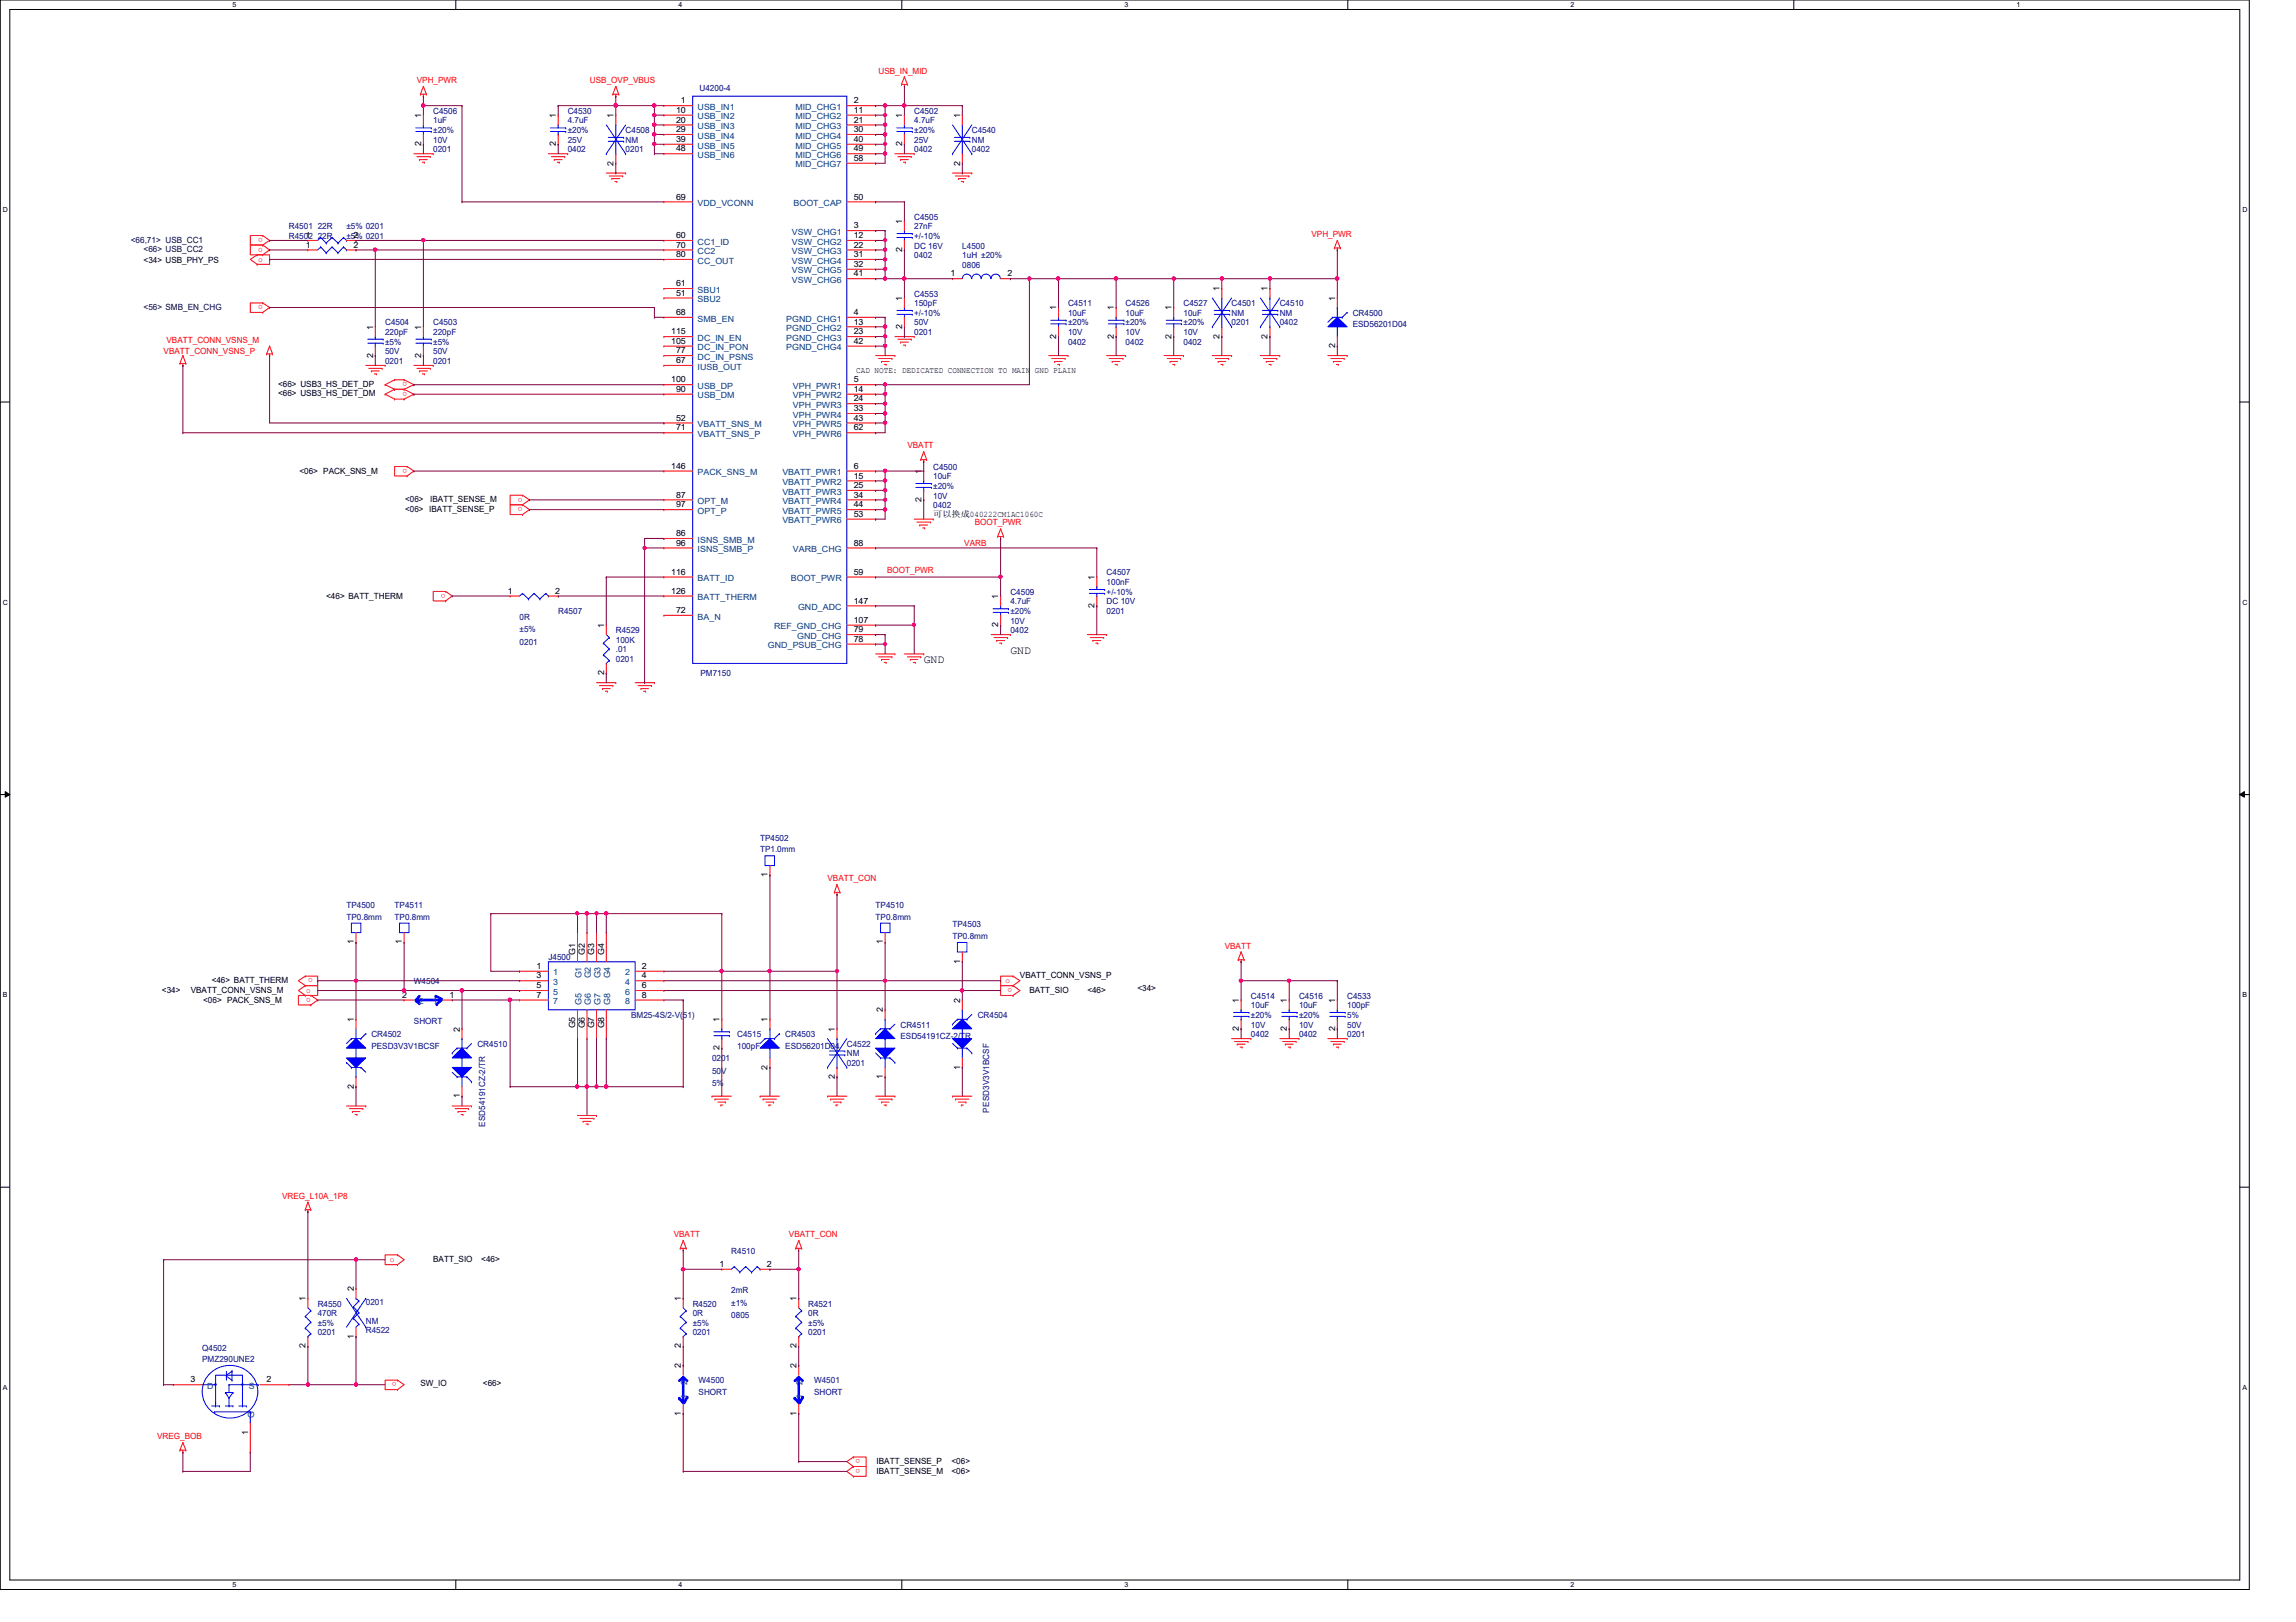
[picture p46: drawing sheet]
<svg xmlns="http://www.w3.org/2000/svg" width="297mm" height="210mm" viewBox="0 0 297 210" stroke-linecap="round" stroke-linejoin="round" font-family="sans-serif">
<defs><g id="words">
<g font-size="1.5">
<text x="119.5" y="85.9">GND</text>
<text x="130.7" y="84.6">GND</text>
</g>
<g font-size="1.1" fill="#f00">
<text x="53.9" y="10.8">VPH_PWR</text>
<text x="76.3" y="10.8">USB_OVP_VBUS</text>
<text x="113.7" y="9.5">USB_IN_MID</text>
<text x="33.4" y="33.9">o</text>
<text x="34" y="30.8" transform="rotate(180 34 30.8)">o</text>
<text x="34" y="32" transform="rotate(180 34 32)">o</text>
<text x="169.7" y="30.6">VPH_PWR</text>
<text x="34" y="39.5" transform="rotate(180 34 39.5)">o</text>
<text x="21.2" y="45.8">VBATT_CONN_VSNS_P</text>
<text x="21.5" y="44.4">VBATT_CONN_VSNS_M</text>
<text x="52.7" y="49.4" transform="rotate(180 52.7 49.4)">o</text>
<text x="52.7" y="50.7" transform="rotate(180 52.7 50.7)">o</text>
<text x="117.4" y="58">VBATT</text>
<text x="52.7" y="60.7" transform="rotate(180 52.7 60.7)">o</text>
<text x="67.6" y="64.4" transform="rotate(180 67.6 64.4)">o</text>
<text x="67.6" y="65.7" transform="rotate(180 67.6 65.7)">o</text>
<text x="124.8" y="70.7">VARB</text>
<text x="126.1" y="68">BOOT_PWR</text>
<text x="57.7" y="76.8" transform="rotate(180 57.7 76.8)">o</text>
<text x="114.8" y="74.2">BOOT_PWR</text>
<text x="107.1" y="114">VBATT_CON</text>
<text x="158.5" y="122.8">VBATT</text>
<text x="39.6" y="128.5">o</text>
<text x="40.2" y="129.1" transform="rotate(180 40.2 129.1)">o</text>
<text x="40.5" y="126.6" transform="rotate(180 40.5 126.6)">o</text>
<text x="130.1" y="127.3">o</text>
<text x="130.9" y="127.9" transform="rotate(180 130.9 127.9)">o</text>
<text x="36.5" y="155.1">VREG_L10A_1P8</text>
<text x="87.2" y="160.1">VBATT</text>
<text x="102.1" y="160.1">VBATT_CON</text>
<text x="50.4" y="163.3">o</text>
<text x="51.3" y="178.9" transform="rotate(180 51.3 178.9)">o</text>
<text x="20.3" y="186.2">VREG_BOB</text>
<text x="111.3" y="188.8" transform="rotate(180 111.3 188.8)">o</text>
<text x="111.3" y="190.1" transform="rotate(180 111.3 190.1)">o</text>
</g>
<g font-size="1.1" fill="#000080">
<text x="90.5" y="11.7">U4200-4</text>
<text x="56" y="14.7">C4506</text>
<text x="56" y="16">1uF</text>
<text x="56" y="17.2">±20%</text>
<text x="73.4" y="14.7">C4530</text>
<text x="73.4" y="16">4.7uF</text>
<text x="73.4" y="17.2">±20%</text>
<text x="80.9" y="17.2">C4508</text>
<text x="118.3" y="14.7">C4502</text>
<text x="118.3" y="16">4.7uF</text>
<text x="118.3" y="17.2">±20%</text>
<text x="125.7" y="17.2">C4540</text>
<text x="56" y="19.7">0201</text>
<text x="56" y="18.5">10V</text>
<text x="73.4" y="19.7">0402</text>
<text x="73.4" y="18.5">25V</text>
<text x="80.9" y="18.5">NM</text>
<text x="80.9" y="19.7">0201</text>
<text x="118.3" y="19.7">0402</text>
<text x="118.3" y="18.5">25V</text>
<text x="125.7" y="18.5">NM</text>
<text x="125.7" y="19.7">0402</text>
<text x="37.4" y="29.7">R4501 22R</text>
<text x="44.8" y="29.7">±5% 0201</text>
<text x="118.3" y="28.4">C4505</text>
<text x="118.3" y="29.7">27nF</text>
<text x="37.4" y="30.9">R4502 22R</text>
<text x="44.8" y="30.9">±5% 0201</text>
<text x="118.3" y="33.4">0402</text>
<text x="118.3" y="32.2">DC 16V</text>
<text x="118.3" y="30.9">+/-10%</text>
<text x="124.5" y="32.2">L4500</text>
<text x="124.5" y="33.4">1uH ±20%</text>
<text x="124.5" y="34.6">0806</text>
<text x="118.3" y="38.4">C4553</text>
<text x="118.3" y="39.6">150pF</text>
<text x="118.3" y="40.9">+/-10%</text>
<text x="138.2" y="39.6">C4511</text>
<text x="138.2" y="40.9">10uF</text>
<text x="145.6" y="39.6">C4526</text>
<text x="145.6" y="40.9">10uF</text>
<text x="153.1" y="39.6">C4527</text>
<text x="153.1" y="40.9">10uF</text>
<text x="159.3" y="39.6">C4501</text>
<text x="159.3" y="40.9">NM</text>
<text x="165.6" y="39.6">C4510</text>
<text x="165.6" y="40.9">NM</text>
<text x="175" y="40.9">CR4500</text>
<text x="49.8" y="42.1">C4504</text>
<text x="49.8" y="43.3">220pF</text>
<text x="49.8" y="47.1">0201</text>
<text x="49.8" y="45.8">50V</text>
<text x="49.8" y="44.6">±5%</text>
<text x="56" y="42.1">C4503</text>
<text x="56" y="43.3">220pF</text>
<text x="56" y="47.1">0201</text>
<text x="56" y="45.8">50V</text>
<text x="56" y="44.6">±5%</text>
<text x="118.3" y="43.3">0201</text>
<text x="118.3" y="42.1">50V</text>
<text x="138.2" y="44.6">0402</text>
<text x="138.2" y="43.3">10V</text>
<text x="138.2" y="42.1">±20%</text>
<text x="145.6" y="44.6">0402</text>
<text x="145.6" y="43.3">10V</text>
<text x="145.6" y="42.1">±20%</text>
<text x="153.1" y="44.6">0402</text>
<text x="153.1" y="43.3">10V</text>
<text x="153.1" y="42.1">±20%</text>
<text x="159.3" y="42.1">0201</text>
<text x="165.6" y="42.1">0402</text>
<text x="175" y="42.4">ESD56201D04</text>
<text x="120.7" y="60.8">C4500</text>
<text x="120.7" y="62">10uF</text>
<text x="120.7" y="65.7">0402</text>
<text x="120.7" y="64.5">10V</text>
<text x="120.7" y="63.3">±20%</text>
<text x="130.7" y="77">C4509</text>
<text x="143.2" y="74.5">C4507</text>
<text x="143.2" y="75.7">100nF</text>
<text x="143.2" y="77">+/-10%</text>
<text x="67.2" y="80.2">0R</text>
<text x="67.2" y="81.8">±5%</text>
<text x="67.2" y="83.4">0201</text>
<text x="72.2" y="79.5">R4507</text>
<text x="79.7" y="82">R4529</text>
<text x="79.7" y="83.2">100K</text>
<text x="130.7" y="78.2">4.7uF</text>
<text x="130.7" y="82">0402</text>
<text x="130.7" y="80.7">10V</text>
<text x="130.7" y="79.5">±20%</text>
<text x="143.2" y="79.5">0201</text>
<text x="143.2" y="78.2">DC 10V</text>
<text x="79.7" y="84.4">.01</text>
<text x="79.7" y="85.7">0201</text>
<text x="90.6" y="87.4">PM7150</text>
<text x="98.3" y="108.8">TP4502</text>
<text x="98.3" y="110.3">TP1.0mm</text>
<text x="44.8" y="117.5">TP4500</text>
<text x="44.8" y="119">TP0.8mm</text>
<text x="51.1" y="117.5">TP4511</text>
<text x="51.1" y="119">TP0.8mm</text>
<text x="113.3" y="117.5">TP4510</text>
<text x="113.3" y="119">TP0.8mm</text>
<text x="70.9" y="124.2">J4500</text>
<text x="123.2" y="120">TP4503</text>
<text x="123.2" y="121.5">TP0.8mm</text>
<text x="53.5" y="127.4">W4504</text>
<text x="81.7" y="131.7">BM25-4S/2-V(51)</text>
<text x="126.5" y="131.7">CR4504</text>
<text x="161.8" y="129.2">C4514</text>
<text x="161.8" y="130.5">10uF</text>
<text x="161.8" y="131.7">±20%</text>
<text x="168.1" y="129.2">C4516</text>
<text x="168.1" y="130.5">10uF</text>
<text x="168.1" y="131.7">±20%</text>
<text x="174.3" y="129.2">C4533</text>
<text x="174.3" y="130.5">100pF</text>
<text x="174.3" y="131.7">5%</text>
<text x="48" y="134.2">CR4502</text>
<text x="48" y="135.7">PESD3V3V1BCSF</text>
<text x="53.5" y="132.5">SHORT</text>
<text x="61.8" y="135.5">CR4510</text>
<text x="92.1" y="137.3">0201</text>
<text x="95.4" y="134.2">C4515</text>
<text x="95.4" y="135.7">100pF</text>
<text x="101.6" y="134.2">CR4503</text>
<text x="101.6" y="135.7">ESD56201D04</text>
<text x="109.6" y="135.5">C4522</text>
<text x="109.6" y="136.7">NM</text>
<text x="109.6" y="138">0201</text>
<text x="116.5" y="133">CR4511</text>
<text x="116.5" y="134.5">ESD54191CZ-2/TR</text>
<text x="161.8" y="134.2">0402</text>
<text x="161.8" y="133">10V</text>
<text x="168.1" y="134.2">0402</text>
<text x="168.1" y="133">10V</text>
<text x="174.3" y="134.2">0201</text>
<text x="174.3" y="133">50V</text>
<text x="92.1" y="138.9">50V</text>
<text x="92.1" y="140.5">5%</text>
<text x="128" y="144" transform="rotate(-90 128 144)">PESD3V3V1BCSF</text>
<text x="62.8" y="145.8" transform="rotate(-90 62.8 145.8)">ESD54191CZ-2/TR</text>
<text x="94.6" y="162.2">R4510</text>
<text x="94.6" y="167.3">2mR</text>
<text x="41.1" y="169.1">R4550</text>
<text x="41.1" y="170.3">470R</text>
<text x="41.1" y="171.5">±5%</text>
<text x="41.1" y="172.8">0201</text>
<text x="47.3" y="172.6">R4522</text>
<text x="47.3" y="171.3">NM</text>
<text x="47.3" y="168.8">0201</text>
<text x="89.6" y="169.1">R4520</text>
<text x="89.6" y="170.3">0R</text>
<text x="89.6" y="171.5">±5%</text>
<text x="89.6" y="172.8">0201</text>
<text x="94.6" y="169">±1%</text>
<text x="94.6" y="170.6">0805</text>
<text x="104.6" y="169.1">R4521</text>
<text x="104.6" y="170.3">0R</text>
<text x="104.6" y="171.5">±5%</text>
<text x="104.6" y="172.8">0201</text>
<text x="26.2" y="176.3">PMZ290UNE2</text>
<text x="26.2" y="174.8">Q4502</text>
<text x="90.4" y="179">W4500</text>
<text x="105.3" y="179">W4501</text>
<text x="90.4" y="180.5">SHORT</text>
<text x="105.3" y="180.5">SHORT</text>
</g>
<g font-size="1.1">
<text x="54.5" y="15.3" transform="rotate(-90 54.5 15.3)">1</text>
<text x="71.9" y="15.3" transform="rotate(-90 71.9 15.3)">1</text>
<text x="79.4" y="15.3" transform="rotate(-90 79.4 15.3)">1</text>
<text x="87.5" y="14.6">10</text>
<text x="87.5" y="15.9">20</text>
<text x="87.5" y="17.1">29</text>
<text x="88.1" y="13.4">1</text>
<text x="110.4" y="13.4">2</text>
<text x="110.4" y="14.6">11</text>
<text x="110.4" y="15.9">21</text>
<text x="110.4" y="17.1">30</text>
<text x="116.7" y="15.3" transform="rotate(-90 116.7 15.3)">1</text>
<text x="124.2" y="15.3" transform="rotate(-90 124.2 15.3)">1</text>
<text x="54.5" y="18.9" transform="rotate(-90 54.5 18.9)">2</text>
<text x="71.9" y="18.9" transform="rotate(-90 71.9 18.9)">2</text>
<text x="79.4" y="21.4" transform="rotate(-90 79.4 21.4)">2</text>
<text x="87.5" y="18.4">39</text>
<text x="87.5" y="19.6">48</text>
<text x="110.4" y="18.4">40</text>
<text x="110.4" y="19.6">49</text>
<text x="110.4" y="20.8">58</text>
<text x="116.7" y="18.9" transform="rotate(-90 116.7 18.9)">2</text>
<text x="124.2" y="21.4" transform="rotate(-90 124.2 21.4)">2</text>
<text x="87.5" y="25.8">69</text>
<text x="110.4" y="25.8">50</text>
<text x="110.4" y="29.5">3</text>
<text x="116.7" y="29" transform="rotate(-90 116.7 29)">1</text>
<text x="18.6" y="34">&lt;34&gt; USB_PHY_PS</text>
<text x="39.6" y="32">1</text>
<text x="39.6" y="30.8">1</text>
<text x="45.7" y="32">2</text>
<text x="45.7" y="30.8">2</text>
<text x="87.5" y="30.8">60</text>
<text x="87.5" y="32">70</text>
<text x="87.5" y="33.3">80</text>
<text x="110.4" y="30.8">12</text>
<text x="110.4" y="32">22</text>
<text x="110.4" y="33.3">31</text>
<text x="110.4" y="34.5">32</text>
<text x="110.4" y="35.8">41</text>
<text x="116.7" y="32.6" transform="rotate(-90 116.7 32.6)">2</text>
<text x="123" y="35.8">1</text>
<text x="130.3" y="35.8">2</text>
<text x="87.5" y="37">61</text>
<text x="87.5" y="38.3">51</text>
<text x="87.5" y="40.8">68</text>
<text x="110.4" y="40.8">4</text>
<text x="110.4" y="42">13</text>
<text x="116.7" y="38.9" transform="rotate(-90 116.7 38.9)">1</text>
<text x="136.6" y="40.2" transform="rotate(-90 136.6 40.2)">1</text>
<text x="144.1" y="40.2" transform="rotate(-90 144.1 40.2)">1</text>
<text x="151.6" y="40.2" transform="rotate(-90 151.6 40.2)">1</text>
<text x="157.8" y="37.7" transform="rotate(-90 157.8 37.7)">1</text>
<text x="164" y="37.7" transform="rotate(-90 164 37.7)">1</text>
<text x="172.7" y="38.9" transform="rotate(-90 172.7 38.9)">1</text>
<text x="48.3" y="46.3" transform="rotate(-90 48.3 46.3)">2</text>
<text x="48.3" y="42.7" transform="rotate(-90 48.3 42.7)">1</text>
<text x="54.5" y="46.3" transform="rotate(-90 54.5 46.3)">2</text>
<text x="54.5" y="42.7" transform="rotate(-90 54.5 42.7)">1</text>
<text x="86.8" y="43.3">115</text>
<text x="86.8" y="44.5">105</text>
<text x="87.5" y="45.7">77</text>
<text x="87.5" y="47">67</text>
<text x="110.4" y="43.3">23</text>
<text x="110.4" y="44.5">42</text>
<text x="116.7" y="42.6" transform="rotate(-90 116.7 42.6)">2</text>
<text x="136.6" y="43.8" transform="rotate(-90 136.6 43.8)">2</text>
<text x="144.1" y="43.8" transform="rotate(-90 144.1 43.8)">2</text>
<text x="151.6" y="43.8" transform="rotate(-90 151.6 43.8)">2</text>
<text x="157.8" y="43.8" transform="rotate(-90 157.8 43.8)">2</text>
<text x="164" y="43.8" transform="rotate(-90 164 43.8)">2</text>
<text x="172.7" y="45.1" transform="rotate(-90 172.7 45.1)">2</text>
<text x="36" y="50.1">&lt;66&gt; USB3_HS_DET_DP</text>
<text x="36" y="51.3">&lt;66&gt; USB3_HS_DET_DM</text>
<text x="86.8" y="49.5">100</text>
<text x="87.5" y="50.7">90</text>
<text x="110.4" y="49.5">5</text>
<text x="110.4" y="50.7">14</text>
<text x="110.4" y="51.9">24</text>
<text x="110.4" y="53.2">33</text>
<text x="110.8" y="48.2">CAD NOTE: DEDICATED CONNECTION TO MAIN GND PLAIN</text>
<text x="87.5" y="54.4">52</text>
<text x="87.5" y="55.7">71</text>
<text x="110.4" y="54.4">43</text>
<text x="110.4" y="55.7">62</text>
<text x="38.7" y="61.3">&lt;06&gt; PACK_SNS_M</text>
<text x="52.4" y="65">&lt;06&gt;</text>
<text x="55.7" y="65">IBATT_SENSE_M</text>
<text x="86.8" y="60.7">146</text>
<text x="87.5" y="64.4">87</text>
<text x="87.5" y="65.7">97</text>
<text x="110.4" y="60.7">6</text>
<text x="110.4" y="61.9">15</text>
<text x="110.4" y="63.2">25</text>
<text x="110.4" y="64.4">34</text>
<text x="110.4" y="65.7">44</text>
<text x="119.2" y="65" transform="rotate(-90 119.2 65)">2</text>
<text x="119.2" y="61.3" transform="rotate(-90 119.2 61.3)">1</text>
<text x="52.4" y="66.3">&lt;06&gt; IBATT_SENSE_P</text>
<text x="87.5" y="69.4">86</text>
<text x="87.5" y="70.6">96</text>
<text x="110.4" y="66.9">53</text>
<text x="110.4" y="70.6">88</text>
<text x="120.7" y="66.9">信信可可040222CM1AC1060C</text>
<text x="42.2" y="77.5">&lt;46&gt; BATT_THERM</text>
<text x="65.7" y="76.8">1</text>
<text x="71.8" y="76.8">2</text>
<text x="86.8" y="74.4">116</text>
<text x="86.8" y="76.8">126</text>
<text x="110.4" y="74.4">59</text>
<text x="129.2" y="77.5" transform="rotate(-90 129.2 77.5)">1</text>
<text x="141.6" y="75" transform="rotate(-90 141.6 75)">1</text>
<text x="78.1" y="81.2" transform="rotate(-90 78.1 81.2)">1</text>
<text x="87.5" y="79.3">72</text>
<text x="110.4" y="78.1">147</text>
<text x="110.4" y="83.1">78</text>
<text x="110.4" y="81.8">79</text>
<text x="110.4" y="80.6">107</text>
<text x="129.2" y="81.2" transform="rotate(-90 129.2 81.2)">2</text>
<text x="141.6" y="78.7" transform="rotate(-90 141.6 78.7)">2</text>
<text x="78.1" y="87.4" transform="rotate(-90 78.1 87.4)">2</text>
<text x="99.3" y="113.5" transform="rotate(-90 99.3 113.5)">1</text>
<text x="45.8" y="122.2" transform="rotate(-90 45.8 122.2)">1</text>
<text x="52" y="122.2" transform="rotate(-90 52 122.2)">1</text>
<text x="69.4" y="125.4">1</text>
<text x="74.4" y="123.6" transform="rotate(-90 74.4 123.6)">G1</text>
<text x="75.6" y="123.6" transform="rotate(-90 75.6 123.6)">G2</text>
<text x="76.9" y="123.6" transform="rotate(-90 76.9 123.6)">G3</text>
<text x="78.1" y="123.6" transform="rotate(-90 78.1 123.6)">G4</text>
<text x="83.1" y="125.4">2</text>
<text x="114.2" y="122.2" transform="rotate(-90 114.2 122.2)">1</text>
<text x="124.2" y="124.7" transform="rotate(-90 124.2 124.7)">1</text>
<text x="21" y="128.5">&lt;34&gt;</text>
<text x="24.7" y="128.5">VBATT_CONN_VSNS_M</text>
<text x="26.3" y="129.8">&lt;06&gt; PACK_SNS_M</text>
<text x="27.4" y="127.3">&lt;46&gt; BATT_THERM</text>
<text x="52" y="129.1">2</text>
<text x="58.2" y="129.1">1</text>
<text x="69.4" y="129.1">7</text>
<text x="69.4" y="126.6">3</text>
<text x="69.4" y="127.9">5</text>
<text x="83.1" y="127.9">6</text>
<text x="83.1" y="126.6">4</text>
<text x="83.1" y="129.1">8</text>
<text x="114.2" y="131" transform="rotate(-90 114.2 131)">2</text>
<text x="124.2" y="129.8" transform="rotate(-90 124.2 129.8)">2</text>
<text x="131.9" y="126.6">VBATT_CONN_VSNS_P</text>
<text x="133.2" y="128.5">BATT_SIO</text>
<text x="140.7" y="128.5">&lt;46&gt;</text>
<text x="147.1" y="128.2">&lt;34&gt;</text>
<text x="160.3" y="129.8" transform="rotate(-90 160.3 129.8)">1</text>
<text x="166.5" y="129.8" transform="rotate(-90 166.5 129.8)">1</text>
<text x="172.7" y="129.8" transform="rotate(-90 172.7 129.8)">1</text>
<text x="45.8" y="132.2" transform="rotate(-90 45.8 132.2)">1</text>
<text x="59.5" y="133.5" transform="rotate(-90 59.5 133.5)">2</text>
<text x="74.4" y="133.1" transform="rotate(-90 74.4 133.1)">G5</text>
<text x="75.6" y="133.1" transform="rotate(-90 75.6 133.1)">G6</text>
<text x="76.9" y="133.1" transform="rotate(-90 76.9 133.1)">G7</text>
<text x="78.1" y="133.1" transform="rotate(-90 78.1 133.1)">G8</text>
<text x="93.1" y="135.9" transform="rotate(-90 93.1 135.9)">2</text>
<text x="93.1" y="132.2" transform="rotate(-90 93.1 132.2)">1</text>
<text x="99.3" y="132.2" transform="rotate(-90 99.3 132.2)">1</text>
<text x="108" y="133.5" transform="rotate(-90 108 133.5)">1</text>
<text x="160.3" y="133.4" transform="rotate(-90 160.3 133.4)">2</text>
<text x="166.5" y="133.4" transform="rotate(-90 166.5 133.4)">2</text>
<text x="172.7" y="133.4" transform="rotate(-90 172.7 133.4)">2</text>
<text x="45.8" y="140.9" transform="rotate(-90 45.8 140.9)">2</text>
<text x="59.5" y="142.2" transform="rotate(-90 59.5 142.2)">1</text>
<text x="99.3" y="138.4" transform="rotate(-90 99.3 138.4)">2</text>
<text x="108" y="139.7" transform="rotate(-90 108 139.7)">2</text>
<text x="114.2" y="139.7" transform="rotate(-90 114.2 139.7)">1</text>
<text x="124.2" y="138.4" transform="rotate(-90 124.2 138.4)">1</text>
<text x="45.8" y="167.1" transform="rotate(-90 45.8 167.1)">2</text>
<text x="56" y="163.3">BATT_SIO</text>
<text x="62.3" y="163.3">&lt;46&gt;</text>
<text x="93.1" y="164">1</text>
<text x="99.2" y="164">2</text>
<text x="39.5" y="168.4" transform="rotate(-90 39.5 168.4)">1</text>
<text x="45.8" y="173.3" transform="rotate(-90 45.8 173.3)">1</text>
<text x="88.1" y="168.4" transform="rotate(-90 88.1 168.4)">1</text>
<text x="103" y="168.4" transform="rotate(-90 103 168.4)">1</text>
<text x="24.6" y="178.9">3</text>
<text x="34.5" y="178.9">2</text>
<text x="39.5" y="174.5" transform="rotate(-90 39.5 174.5)">2</text>
<text x="54.4" y="179.4">SW_IO</text>
<text x="62.5" y="179.4">&lt;66&gt;</text>
<text x="88.1" y="177.1" transform="rotate(-90 88.1 177.1)">2</text>
<text x="88.1" y="174.5" transform="rotate(-90 88.1 174.5)">2</text>
<text x="103" y="177.1" transform="rotate(-90 103 177.1)">2</text>
<text x="103" y="174.5" transform="rotate(-90 103 174.5)">2</text>
<text x="32.1" y="185.7" transform="rotate(-90 32.1 185.7)">1</text>
<text x="88.1" y="183.2" transform="rotate(-90 88.1 183.2)">1</text>
<text x="103" y="183.2" transform="rotate(-90 103 183.2)">1</text>
<text x="113.4" y="189.5">IBATT_SENSE_P</text>
<text x="113.4" y="190.7">IBATT_SENSE_M</text>
<text x="123.1" y="189.5">&lt;06&gt;</text>
<text x="123.1" y="190.7">&lt;06&gt;</text>
</g>
<g font-size="1.1" fill="#004080">
<text x="90.3" y="14.2">USB_IN1</text>
<text x="90.3" y="15.5">USB_IN2</text>
<text x="90.3" y="16.7">USB_IN3</text>
<text x="90.3" y="17.9">USB_IN4</text>
<text x="102.9" y="14.2">MID_CHG1</text>
<text x="102.9" y="15.5">MID_CHG2</text>
<text x="102.9" y="16.7">MID_CHG3</text>
<text x="102.9" y="17.9">MID_CHG4</text>
<text x="90.3" y="19.2">USB_IN5</text>
<text x="90.3" y="20.4">USB_IN6</text>
<text x="102.9" y="19.2">MID_CHG5</text>
<text x="102.9" y="20.4">MID_CHG6</text>
<text x="102.9" y="21.7">MID_CHG7</text>
<text x="90.3" y="26.7">VDD_VCONN</text>
<text x="102.7" y="26.7">BOOT_CAP</text>
<text x="90.3" y="31.7">CC1_ID</text>
<text x="90.3" y="32.9">CC2</text>
<text x="90.3" y="34.1">CC_OUT</text>
<text x="102.4" y="30.4">VSW_CHG1</text>
<text x="102.4" y="31.7">VSW_CHG2</text>
<text x="102.4" y="32.9">VSW_CHG3</text>
<text x="102.4" y="34.1">VSW_CHG4</text>
<text x="102.4" y="35.4">VSW_CHG5</text>
<text x="90.3" y="37.9">SBU1</text>
<text x="90.3" y="39.1">SBU2</text>
<text x="90.3" y="41.6">SMB_EN</text>
<text x="101.7" y="41.6">PGND_CHG1</text>
<text x="102.4" y="36.6">VSW_CHG6</text>
<text x="90.3" y="44.1">DC_IN_EN</text>
<text x="90.3" y="45.3">DC_IN_PON</text>
<text x="90.3" y="46.6">DC_IN_PSNS</text>
<text x="90.3" y="47.8">IUSB_OUT</text>
<text x="101.7" y="42.8">PGND_CHG2</text>
<text x="101.7" y="44.1">PGND_CHG3</text>
<text x="101.7" y="45.3">PGND_CHG4</text>
<text x="90.3" y="50.3">USB_DP</text>
<text x="90.3" y="51.6">USB_DM</text>
<text x="102.6" y="50.3">VPH_PWR1</text>
<text x="102.6" y="51.6">VPH_PWR2</text>
<text x="102.6" y="52.8">VPH_PWR3</text>
<text x="90.3" y="55.3">VBATT_SNS_M</text>
<text x="90.3" y="56.6">VBATT_SNS_P</text>
<text x="102.6" y="54.1">VPH_PWR4</text>
<text x="102.6" y="55.3">VPH_PWR5</text>
<text x="102.6" y="56.6">VPH_PWR6</text>
<text x="90.3" y="61.5">PACK_SNS_M</text>
<text x="90.3" y="65.2">OPT_M</text>
<text x="101.2" y="61.5">VBATT_PWR1</text>
<text x="101.2" y="62.8">VBATT_PWR2</text>
<text x="101.2" y="64">VBATT_PWR3</text>
<text x="101.2" y="65.2">VBATT_PWR4</text>
<text x="90.3" y="66.5">OPT_P</text>
<text x="90.3" y="70.2">ISNS_SMB_M</text>
<text x="90.3" y="71.5">ISNS_SMB_P</text>
<text x="101.2" y="66.5">VBATT_PWR5</text>
<text x="101.2" y="67.7">VBATT_PWR6</text>
<text x="102.6" y="71.5">VARB_CHG</text>
<text x="90.3" y="75.2">BATT_ID</text>
<text x="90.3" y="77.7">BATT_THERM</text>
<text x="102.3" y="75.2">BOOT_PWR</text>
<text x="90.3" y="80.2">BA_N</text>
<text x="99.4" y="83.9">GND_PSUB_CHG</text>
<text x="100.2" y="81.4">REF_GND_CHG</text>
<text x="103.1" y="82.7">GND_CHG</text>
<text x="103.2" y="79">GND_ADC</text>
<text x="54.2" y="130">2</text>
<text x="56" y="130">1</text>
<text x="71.6" y="126.2">1</text>
<text x="71.6" y="130">7</text>
<text x="71.6" y="127.5">3</text>
<text x="71.6" y="128.7">5</text>
<text x="75.2" y="130" transform="rotate(-90 75.2 130)">G5</text>
<text x="75.2" y="126.6" transform="rotate(-90 75.2 126.6)">G1</text>
<text x="76.5" y="130" transform="rotate(-90 76.5 130)">G6</text>
<text x="76.5" y="126.6" transform="rotate(-90 76.5 126.6)">G2</text>
<text x="77.7" y="130" transform="rotate(-90 77.7 130)">G7</text>
<text x="77.7" y="126.6" transform="rotate(-90 77.7 126.6)">G3</text>
<text x="78.9" y="130" transform="rotate(-90 78.9 130)">G8</text>
<text x="78.9" y="126.6" transform="rotate(-90 78.9 126.6)">G4</text>
<text x="80.9" y="126.2">2</text>
<text x="80.9" y="128.7">6</text>
<text x="80.9" y="127.5">4</text>
<text x="80.9" y="130">8</text>
<text x="26.8" y="179.7">D</text>
<text x="32.2" y="179.7">S</text>
<text x="88.9" y="179.2" transform="rotate(-90 88.9 179.2)">2</text>
<text x="103.8" y="179.2" transform="rotate(-90 103.8 179.2)">2</text>
<text x="32.9" y="183.6" transform="rotate(-90 32.9 183.6)">G</text>
<text x="88.9" y="181.1" transform="rotate(-90 88.9 181.1)">1</text>
<text x="103.8" y="181.1" transform="rotate(-90 103.8 181.1)">1</text>
</g>
<g font-size="1.1" fill="#000040">
<text x="16.9" y="31.4">&lt;66,71&gt; USB_CC1</text>
<text x="18.6" y="32.6">&lt;66&gt; USB_CC2</text>
<text x="18.6" y="40.1">&lt;56&gt; SMB_EN_CHG</text>
</g>
<g font-size=".9">
<text x="30.1" y=".9">5</text>
<text x="87.8" y=".9">4</text>
<text x="145.5" y=".9">3</text>
<text x="203.2" y=".9">2</text>
<text x="260.9" y=".9">1</text>
<text x=".4" y="27.4">D</text>
<text x="290.1" y="27.4">D</text>
<text x=".4" y="78.2">C</text>
<text x="290.1" y="78.2">C</text>
<text x=".4" y="129">B</text>
<text x="290.1" y="129">B</text>
<text x=".4" y="179.8">A</text>
<text x="290.1" y="179.8">A</text>
<text x="30.1" y="205.4">5</text>
<text x="87.8" y="205.4">4</text>
<text x="145.5" y="205.4">3</text>
<text x="203.2" y="205.4">2</text>
</g>
</g></defs>
<path d="M0 0h291v205.7h-291zM1.3 1.2h288.5v203.3h-288.5z" fill="none" stroke="#000" stroke-width=".13"/>
<g fill="#fff">
<path d="M30.1 .1h.5v1h-.5z"/>
<path d="M30.1 204.6h.5v1h-.5z"/>
</g>
<path d="M59 0v1.2M59 204.5v1.2" fill="none" stroke="#000" stroke-width=".13"/>
<g fill="#fff">
<path d="M87.8 .1h.5v1h-.5z"/>
<path d="M87.8 204.6h.5v1h-.5z"/>
</g>
<path d="M116.7 0v1.2M116.7 204.5v1.2" fill="none" stroke="#000" stroke-width=".13"/>
<g fill="#fff">
<path d="M145.5 .1h.5v1h-.5z"/>
<path d="M145.5 204.6h.5v1h-.5z"/>
</g>
<path d="M174.4 0v1.2M174.4 204.5v1.2" fill="none" stroke="#000" stroke-width=".13"/>
<g fill="#fff">
<path d="M203.2 .1h.5v1h-.5z"/>
<path d="M203.2 204.6h.5v1h-.5z"/>
</g>
<path d="M232.1 0v1.2" fill="none" stroke="#000" stroke-width=".13"/>
<g fill="#fff">
<path d="M260.9 .1h.5v1h-.5z"/>
<path d="M.4 26.6h.6v1h-.6z"/>
<path d="M290.1 26.6h.6v1h-.6z"/>
<path d="M.4 77.4h.6v1h-.6z"/>
<path d="M290.1 77.4h.6v1h-.6z"/>
</g>
<path d="M0 52h1.3M289.8 52h1.2" fill="none" stroke="#000" stroke-width=".13"/>
<g fill="#fff">
<path d="M.4 128.2h.6v1h-.6z"/>
<path d="M290.1 128.2h.6v1h-.6z"/>
</g>
<path d="M0 102.8h1.3M.7 102.4l.6 .4-.6 .4zM289.8 102.8l.6-.4v.8zM289.8 102.8h1.2" fill="none" stroke="#000" stroke-width=".13"/>
<path d="M.7 102.4l.6 .4-.6 .4zM289.8 102.8l.6-.4v.8z" fill="#000"/>
<g fill="#fff">
<path d="M.4 179h.5v1h-.5z"/>
<path d="M290.1 179h.6v1h-.6z"/>
</g>
<path d="M0 153.6h1.3M289.8 153.6h1.2" fill="none" stroke="#000" stroke-width=".13"/>
<g fill="none" stroke="#f00" stroke-width=".13">
<path d="M53.5 19.9h2.5M54.4 12.2h.1M54.4 12.2h.8M54.8 12.4h.1M54.8 11.2h.1M54.8 12.2v.2M54.8 11.2l.4 1M54.8 11.2l-.4 1M55.2 12.2h.1M56 19.9h.1M70.9 19.9h2.5M73.4 19.9h.1"/>
<path d="M79.3 12.2h.1M79.3 12.2h.7M79.7 12.4h.1M79.7 11.2h.1M79.7 12.2v.2M79.7 11.2l.3 1M79.7 11.2l-.4 1M80 12.2h.1M115.8 19.9h2.5M116.6 10.9h.1M116.6 10.9h.8M117 11.2h.1"/>
<path d="M117 9.9h.1M117 10.9v.3M117 9.9l.4 1M117 9.9l-.4 1M117.4 10.9h.1M118.3 19.9h.1M33.3 33h.1M33.3 34.2h.1M33.3 33h1.6v1.2h-1.6M33.3 33l-.9 .6 .9 .6M34 31.7h.1M34 30.5h.1"/>
<path d="M34 30.5h-1.6v1.2h1.6M34 33h.1M34 31.7h-1.6v1.3h1.6M34 39.2h.1M34 39.2h-1.6v1.2h1.6M34 30.5l.9 .6-.9 .6M34 31.7l.9 .6-.9 .7M34 39.2l.9 .6-.9 .6M53.9 20.3h1.8M54.3 20.7h.1M54.3 20.7h1M54.6 21h.3"/>
<path d="M54.9 21h.1M55.7 20.3h.1M71.3 20.3h1.8M71.7 20.7h.1M71.7 20.7h1M72.1 21h.2M72.3 21h.1M73.1 20.3h.1M78.4 22.4h2.5M78.8 22.8h1.8M79.2 23.1h.1M79.2 23.1h1"/>
<path d="M79.5 23.5h.3M79.8 23.5h.1M80.6 22.8h.1M80.9 22.4h.1M116.2 20.3h1.7M116.5 20.7h.1M116.5 20.7h1M116.9 21h.2M117.1 21h.1M117.9 20.3h.1M123.2 36.1h.1M123.2 22.4h2.5"/>
<path d="M123.2 36.1h1.3M123.6 22.8h1.7M124 23.1h.1M124 23.1h1M124.4 23.5h.2M124.6 23.5h.1M125.3 22.8h.1M125.7 22.4h.1M129.5 36.1h1.2M130.7 36.1h.1M136.9 39.8h.1M136.9 39.8v1.3"/>
<path d="M172.6 32.1h.1M172.6 32.1h.8M173 32.3h.1M173 31.1h.1M173 32.1v.2M173 31.1l.4 1M173 31.1l-.4 1M173.4 32.1h.1M23.3 47h.1M23.3 47h.7M23.7 47.3h.1M23.7 46h.1"/>
<path d="M23.7 47v.3M23.7 46l-.4 1M23.7 46l.3 1M24 47h.1M34 40.4h.1M34.5 45.8h.1M34.5 45.8h.8M34.9 46h.1M34.9 44.8h.1M34.9 45.8v.2M34.9 44.8l-.4 1M34.9 44.8l.4 1"/>
<path d="M35.3 45.8h.1M47.3 47.3h2.5M47.7 47.7h1.7M48 48h.1M48 48h1.1M48.4 48.4h.3M48.7 48.4h.1M49.4 47.7h.1M49.8 47.3h.1M49.8 49.8h.1M49.8 51h.1M49.8 49.8l1.3 .6"/>
<path d="M49.8 51l1.3 .6M51.1 50.4h.1M51.1 49.1h.1M51.1 51.6h.1M51.1 50.4h1.2M51.1 49.1l-1.3 .7M51.1 49.1h1.2M51.1 51.6h1.2M51.1 50.4l-1.3 .6M52.3 50.4h.1M52.3 49.1h.1M52.3 51.6h.1"/>
<path d="M52.3 49.1l1.2 .7M52.3 50.4l1.2 .6M53.5 49.8h.1M53.5 51h.1M53.5 47.3h2.5M53.5 49.8l-1.2 .6M53.5 51l-1.2 .6M53.9 47.7h1.8M54.3 48h.1M54.3 48h1M54.6 48.4h.3M54.9 48.4h.1"/>
<path d="M55.7 47.7h.1M56 47.3h.1M113.3 46h2.5M113.7 46.4h1.7M114 46.8h.1M114 46.8h1M114.4 47.2h.2M114.6 47.2h.1M115.4 46.4h.1M115.8 46h.1M115.8 43.6h2.5M116.2 43.9h1.7"/>
<path d="M116.5 44.3h.1M116.5 44.3h1M116.9 44.7h.2M117.1 44.7h.1M117.9 43.9h.1M118.3 43.6h.1M119.1 59.5h.1M119.1 59.5h.8M119.5 59.7h.1M119.5 58.5h.1M119.5 59.5v.2M119.5 58.5l.4 1"/>
<path d="M119.5 58.5l-.4 1M119.9 59.5h.1M135.7 46h2.5M136.1 46.4h1.7M136.4 46.8h.1M136.4 46.8h1M136.8 47.2h.3M136.9 43.6h.1M136.9 42.3v1.3M137.1 47.2h.1M137.8 46.4h.1M138.2 46h.1"/>
<path d="M143.2 46h2.4M143.5 46.4h1.8M143.9 46.8h.1M143.9 46.8h1M144.3 47.2h.2M144.5 47.2h.1M145.3 46.4h.1M145.6 46h.1M150.6 46h2.5M151 46.4h1.7M151.4 46.8h.1M151.4 46.8h1"/>
<path d="M151.7 47.2h.3M152 47.2h.1M152.7 46.4h.1M153.1 46h.1M156.8 46h2.5M157.2 46.4h1.8M157.6 46.8h.1M157.6 46.8h1M157.9 47.2h.3M158.2 47.2h.1M159 46.4h.1M159.3 46h.1"/>
<path d="M163.1 46h2.5M163.4 46.4h1.8M163.8 46.8h.1M163.8 46.8h1M164.2 47.2h.2M164.4 47.2h.1M165.2 46.4h.1M165.6 46h.1M171.8 46h2.5M172.2 46.4h1.7M172.5 46.8h.1M172.5 46.8h1"/>
<path d="M172.9 47.2h.2M173.1 47.2h.1M173.9 46.4h.1M174.3 46h.1M52.7 61.6h.1M52.7 60.4h.1M52.7 60.4h-1.6v1.2h1.6M52.7 60.4l.8 .6-.8 .6M57.7 77.8h.1M57.7 76.5h.1M57.7 76.5h-1.7v1.3h1.7M57.7 76.5l.8 .6-.8 .7"/>
<path d="M67.6 65.3h.1M67.6 64.1h.1M67.6 64.1h-1.6v1.2h1.6M67.6 66.6h.1M67.6 65.3h-1.6v1.3h1.6M67.6 64.1l.9 .6-.9 .6M67.6 65.3l.9 .7-.9 .6M118.3 67.2h2.4M118.6 67.6h1.8M119 67.9h.1M119 67.9h1M119.4 68.3h.2"/>
<path d="M119.6 68.3h.1M120.4 67.6h.1M120.7 67.2h.1M129.1 69.4h.1M129.1 69.4h.7M129.5 69.7h.1M129.5 68.5h.1M129.5 69.4v.3M129.5 68.5l.3 .9M129.5 68.5l-.4 .9M129.8 69.4h.1M77.2 88.3h2.5"/>
<path d="M77.6 88.7h1.7M77.9 89.1h.1M77.9 89.1h1M78.3 89.5h.3M78.6 89.5h.1M79.3 88.7h.1M79.7 88.3h.1M82.2 88.3h2.5M82.5 88.7h1.8M82.9 89.1h.1M82.9 89.1h1M83.3 89.5h.2"/>
<path d="M83.5 89.5h.1M84.3 88.7h.1M84.7 88.3h.1M113.3 84.6h2.5M113.7 85h1.7M114 85.3h.1M114 85.3h1M114.4 85.7h.2M114.6 85.7h.1M115.4 85h.1M115.8 84.6h.1M117 84.6h2.5"/>
<path d="M117.4 85h1.7M117.8 85.3h.1M117.8 85.3h.9M118.1 85.7h.3M118.4 85.7h.1M119.1 85h.1M119.5 84.6h.1M128.2 82.1h2.5M128.6 82.5h1.7M128.9 82.9h.1M128.9 82.9h1.1M129.3 83.2h.3"/>
<path d="M129.6 83.2h.1M130.3 82.5h.1M130.7 82.1h.1M140.7 82.1h2.5M141.1 82.5h1.7M141.4 82.9h.1M141.4 82.9h1M141.8 83.2h.2M142 83.2h.1M142.8 82.5h.1M143.2 82.1h.1M107.9 115.5h.1"/>
<path d="M107.9 115.5h.8M108.3 115.7h.1M108.3 114.5h.1M108.3 115.5v.2M108.3 114.5l-.4 1M108.3 114.5l.4 1M108.7 115.5h.1M39.5 127.6h.1M39.5 126.3h.1M39.5 126.3h1.6v1.3h-1.6M39.5 128.8h.1M39.5 127.6h1.6v1.2h-1.6"/>
<path d="M39.5 126.3l-.9 .6 .9 .7M39.5 127.6l-.9 .6 .9 .6M40.2 130h.1M40.2 128.8h.1M40.2 128.8h-1.6v1.2h1.6M40.2 128.8l.9 .6-.9 .6M67.2 125.7h.1M67.2 129.4h.1M67.2 126.9h.1M67.2 128.2h.1M67.2 125.7h3.7M67.2 129.4h3.7"/>
<path d="M67.2 128.2h3.7M67.2 126.9h3.7M74.7 120.7h.1M74.7 134.4h.1M74.7 120.7v3.8M74.7 130.7v3.7M75.9 120.7h.1M75.9 134.4h.1M75.9 120.7v3.8M75.9 130.7v3.7M77.2 120.7h.1M77.2 134.4h.1"/>
<path d="M77.2 120.7v3.8M77.2 130.7v3.7M78.4 120.7h.1M78.4 134.4h.1M78.4 120.7v3.8M78.4 130.7v3.7M82.2 125.7h3.7M82.2 129.4h3.7M82.2 128.2h3.7M82.2 126.9h3.7M85.9 125.7h.1M85.9 128.2h.1"/>
<path d="M85.9 126.9h.1M85.9 129.4h.1M131.1 126.3h.1M131.1 127.6h.1M131.1 126.3h-1.6v1.3h1.6M131.1 128.8h.1M131.1 127.6h-1.6v1.2h1.6M131.1 126.3l.8 .6-.8 .7M131.1 127.6l.8 .6-.8 .6M159.3 134.4h2.5M159.7 134.8h1.8M160.1 135.1h.1"/>
<path d="M160.1 135.1h1M160.2 124.2h.1M160.2 124.2h.7M160.4 135.5h.3M160.6 124.5h.1M160.6 123.2h.1M160.6 129.4h.1M160.6 133.1h.1M160.6 124.2v.3M160.6 129.4v1.3M160.6 131.9v1.2M160.6 123.2l.3 1"/>
<path d="M160.6 123.2l-.4 1M160.7 135.5h.1M160.9 124.2h.1M161.5 134.8h.1M161.8 134.4h.1M165.6 134.4h2.5M165.9 134.8h1.8M166.3 135.1h.1M166.3 135.1h1M166.7 135.5h.2M166.9 135.5h.1M167.7 134.8h.1"/>
<path d="M168.1 134.4h.1M171.8 134.4h2.5M172.2 134.8h1.7M172.5 135.1h.1M172.5 135.1h1M172.9 135.5h.2M173.1 135.5h.1M173.9 134.8h.1M174.3 134.4h.1M39.5 156.5h.1M39.5 156.5h.7M39.8 156.8h.1"/>
<path d="M39.8 155.6h.1M39.8 156.5v.3M39.8 155.6l.4 .9M39.8 155.6l-.3 .9M40.2 156.5h.1M44.8 143.1h2.5M45.2 143.5h1.7M45.6 143.8h.1M45.6 143.8h1M45.9 144.2h.3M46.2 144.2h.1M46.9 143.5h.1"/>
<path d="M47.3 143.1h.1M58.5 143.1h2.5M58.9 143.5h1.7M59.3 143.8h.1M59.3 143.8h1M59.6 144.2h.3M59.9 144.2h.1M60.6 143.5h.1M61 143.1h.1M74.7 144.4h2.5M75.1 144.7h1.7M75.4 145.1h.1"/>
<path d="M75.4 145.1h1.1M75.8 145.5h.3M76.1 145.5h.1M76.8 144.7h.1M77.2 144.4h.1M92.1 141.9h.1M92.1 141.9h2.5M92.5 142.2h.1M92.5 142.2h1.7M92.9 142.6h.9M93.3 143h.1M93.3 143h.2"/>
<path d="M93.8 142.6h.1M98.3 141.9h.1M98.3 141.9h2.5M98.7 142.2h.1M98.7 142.2h1.8M99.1 142.6h1M99.5 143h.1M99.5 143h.2M100.1 142.6h.1M107.1 141.9h.1M107.1 141.9h2.5M107.4 142.2h.1"/>
<path d="M107.4 142.2h1.8M107.8 142.6h1M108.2 143h.1M108.2 143h.2M108.8 142.6h.1M113.3 141.9h2.5M113.7 142.2h1.7M114 142.6h.1M114 142.6h1M114.4 143h.2M114.6 143h.1M115.4 142.2h.1"/>
<path d="M115.8 141.9h.1M123.2 141.9h.1M123.2 141.9h2.5M123.6 142.2h.1M123.6 142.2h1.7M124 142.6h1M124.4 143h.1M124.4 143h.2M125 142.6h.1M51.4 162.4h.1M51.4 163.7h.1M51.4 162.4h-1.6v1.3h1.6"/>
<path d="M51.4 179.8h.1M51.4 178.6h.1M51.4 178.6h-1.6v1.2h1.6M51.4 162.4l.9 .6-.9 .7M51.4 178.6l.9 .6-.9 .6M88 161.5h.1M88 161.5h.8M88.4 161.8h.1M88.4 160.5h.1M88.4 161.5v.3M88.4 160.5l-.4 1M88.4 160.5l.4 1"/>
<path d="M88.8 161.5h.1M103 161.5h.1M103 161.5h.7M103.3 161.8h.1M103.3 160.5h.1M103.3 161.5v.3M103.3 160.5l-.3 1M103.3 160.5l.4 1M103.7 161.5h.1M23.3 187.7h.1M23.3 187.7h.7M23.7 187.9h.1"/>
<path d="M23.7 186.7h.1M23.7 187.7v.2M23.7 186.7l.3 1M23.7 186.7l-.4 1M24 187.7h.1M110.4 189.8h.1M110.4 188.6h.1M110.4 188.6h1.7v1.2h-1.7M110.4 191.1h.1M110.4 189.8h1.7v1.3h-1.7M110.4 188.6l-.8 .5 .8 .7M110.4 189.8l-.8 .6 .8 .7"/>
</g>
<g fill="none" stroke="#00f" stroke-width=".13">
<path d="M124.5 36.1a.59 .59 0 0 1 .6-.6 .59 .59 0 0 1 .6 .6M125.7 36.1a.59 .59 0 0 1 .6-.6 .59 .59 0 0 1 .6 .6M127 36.1a.61 .61 0 0 1 .6-.6 .61 .61 0 0 1 .6 .6M128.2 36.1a.59 .59 0 0 1 .6-.6 .59 .59 0 0 1 .6 .6M135.9 41.4h2M135.9 41.9h2M136.9 41.1h.1M136.9 42.3h.1M136.9 41.1v.3M136.9 41.9v.4M137.9 41.4h.1M137.9 41.9h.1"/>
<path d="M70.9 124.5h11.3v6.2h-11.3zM159.6 131h2M159.6 131.5h2M160.6 130.7h.1M160.6 131.9h.1M160.6 130.7v.3M160.6 131.5v.4M161.6 131h.1M161.6 131.5h.1"/>
</g>
<path d="M98.3 135.6l1.3-1.2 1.2 1.2z" fill="#00f"/>
<g fill="none" stroke="#00f" stroke-width=".13">
<path d="M53.8 16.6h2M53.8 17h2M54.8 16.2h.1M54.8 17.4h.1M54.8 16.2v.4M54.8 17v.4M55.8 16.6h.1M55.8 17h.1M116 16.6h2M116 17h2M117 16.2h.1M117 17.4h.1"/>
<path d="M117 16.2v.4M117 17v.4M118 16.6h.1M118 17h.1M163.1 38.6l2.5 3.7M164.3 38.6h.1M164.3 38.6v1.6M165.6 38.6l-2.5 3.7M163.1 42.3h.1M163.3 40.2h2M163.3 40.7h2M164.3 42.3h.1"/>
<path d="M164.3 40.7v1.6M165.3 40.2h.1M165.3 40.7h.1M165.6 42.3h.1M45.5 119.5h1.2v1.2h-1.2zM51.7 119.5h1.2v1.2h-1.2zM98.3 135.6l1.3-1.2 1.2 1.2zM99 134.4h.1M99 134.4l-.7 .6M99 134.4h1.2M99.6 135.6h.1M99.6 133.1h.1"/>
<path d="M99.6 133.1v1.3M99.6 135.6v1.3M100.2 134.4h.1M100.8 133.8h.1M100.8 133.8l-.6 .6M172 131h2M172 131.5h2M173 130.7h.1M173 131.9h.1M173 130.7v.3M173 131.5v.4M174 131h.1"/>
<path d="M174 131.5h.1"/>
</g>
<g fill="none" stroke="#f00" stroke-width=".13">
<path d="M54.8 14.9h.1M54.8 18.7h.1M54.8 14.9v1.3M54.8 17.4v1.3M117 14.9h.1M117 18.7h.1M117 14.9v1.3M117 17.4v1.3M164.3 37.3h.1M164.3 37.3v1.3M164.3 43.6h.1M164.3 42.3v1.3"/>
<path d="M46.1 122h.1M46.1 120.7v1.3M52.3 122h.1M52.3 120.7v1.3M99.6 138.1h.1M99.6 131.9h.1M99.6 131.9v1.2M99.6 136.9v1.2M173 129.4h.1M173 133.1h.1M173 129.4v1.3M173 131.9v1.2"/>
</g>
<path d="M113.3 135.6h2.5l-1.3 1.3z" fill="#00f"/>
<path d="M113.3 135.6h2.5l-1.3 1.3zM113.3 136.3l.6 .6M113.9 136.9h.1M113.9 136.9h1.2M114.5 136.9h.1M114.5 134.4h.1M114.5 134.4v1.2M114.5 136.9v1.2M115.1 136.9h.1M115.1 136.9l.7 .6M115.8 137.5h.1" fill="none" stroke="#00f" stroke-width=".13"/>
<path d="M114.5 133.1l1.3 1.3h-2.5z" fill="#00f"/>
<path d="M113.3 133.8h.1M113.9 133.1h.1M113.9 133.1h1.2M113.9 133.1l-.6 .7M114.5 133.1l1.3 1.3h-2.5zM114.5 131.9h.1M114.5 131.9v1.2M115.1 133.1h.1M115.8 132.5l-.7 .6" fill="none" stroke="#00f" stroke-width=".13"/>
<path d="M114.5 139.4h.1M114.5 130.7h.1M114.5 130.7v1.2M114.5 138.1v1.3" fill="none" stroke="#f00" stroke-width=".13"/>
<path d="M173 41.1l1.3 1.2h-2.5z" fill="#00f"/>
<g fill="none" stroke="#00f" stroke-width=".13">
<path d="M123.2 19.9h.1M123.2 16.2l2.5 3.7M123.5 17.8h2M123.5 18.3h2M124.5 16.2h.1M124.5 19.9h.1M124.5 16.2v1.6M124.5 18.3v1.6M125.5 17.8h.1M125.5 18.3h.1M125.7 19.9h.1M125.7 16.2l-2.5 3.7"/>
<path d="M41.5 32h.1M41.5 32l-.4 .3M41.5 32l.7 .7M42.2 32.7h.1M43 32h.1M43 32l-.8 .7M43 32l.7 .7M43.7 32.7h.1M44.4 32h.1M44.4 32l-.7 .7M44.4 32l.4 .3M44.8 32.3h.1"/>
<path d="M173 39.8h.1M173 39.8v1.3M47.6 43.9h2M47.6 44.4h2M48.6 43.6h.1M48.6 44.8h.1M48.6 43.6v.3M48.6 44.4v.4M49.6 43.9h.1M49.6 44.4h.1M53.8 43.9h2M53.8 44.4h2"/>
<path d="M54.8 43.6h.1M54.8 44.8h.1M54.8 43.6v.3M54.8 44.4v.4M55.8 43.9h.1M55.8 44.4h.1M172.4 41.1h.1M172.4 41.1l-.6 .6M172.4 41.1h1.2M173 41.1l1.3 1.2h-2.5zM173 42.3h.1M173 42.3v1.3"/>
<path d="M173.6 41.1h.1M174.3 40.4h.1M174.3 40.4l-.7 .7M99 110.7h1.2v1.3h-1.2zM107.1 138.1h.1M107.1 134.4l2.5 3.7M107.3 136h2M107.3 136.5h2M108.3 134.4h.1M108.3 138.1h.1M108.3 134.4v1.6M108.3 136.5v1.6"/>
<path d="M109.3 136h.1M109.3 136.5h.1M109.6 138.1h.1M109.6 134.4l-2.5 3.7M165.8 131h2M165.8 131.5h2M166.8 130.7h.1M166.8 131.9h.1M166.8 130.7v.3M166.8 131.5v.4M167.8 131h.1M167.8 131.5h.1"/>
<path d="M95 163.9h.1M95 163.9l-.4 .4M95 163.9l.7 .7M95.7 164.6h.1M96.5 163.9h.1M96.5 163.9l-.8 .7M96.5 163.9l.7 .7M97.2 164.6h.1M98 163.9h.1M98 163.9l-.8 .7M98 163.9l.3 .4M98.3 164.3h.1"/>
</g>
<g fill="none" stroke="#f00" stroke-width=".13">
<path d="M124.5 14.9h.1M124.5 14.9v1.3M124.5 19.9v1.2M39.8 32.3h.1M39.8 32.3h1.3M44.8 32.3h1.3M46.1 32.3h.1M124.5 21.1h.1M173 38.6h.1M173 38.6v1.2M48.6 42.3h.1M48.6 46h.1"/>
<path d="M48.6 42.3v1.3M48.6 44.8v1.2M54.8 42.3h.1M54.8 46h.1M54.8 42.3v1.3M54.8 44.8v1.2M173 44.8h.1M173 43.6v1.2M99.6 113.2h.1M99.6 112v1.2M108.3 133.1h.1M108.3 139.4h.1"/>
<path d="M108.3 133.1v1.3M108.3 138.1v1.3M166.8 129.4h.1M166.8 133.1h.1M166.8 129.4v1.3M166.8 131.9v1.2M93.4 164.3h.1M93.4 164.3h1.2M98.3 164.3h1.3M99.6 164.3h.1"/>
</g>
<path d="M46.1 134.4l1.2 1.2h-2.5z" fill="#00f"/>
<path d="M45.5 134.4h.1M45.5 134.4l-.7 .6M45.5 134.4h1.2M46.1 134.4l1.2 1.2h-2.5zM46.1 134.4h.1M46.1 136.9h.1M46.1 133.1v1.3M46.1 135.6v1.3M46.7 134.4h.1M47.3 133.8h.1M47.3 133.8l-.6 .6" fill="none" stroke="#00f" stroke-width=".13"/>
<path d="M44.8 136.9h2.5l-1.2 1.2z" fill="#00f"/>
<g fill="none" stroke="#00f" stroke-width=".13">
<path d="M116 30.2h2M116 30.7h2M117 39.8h.1M117 29.8h.1M117 31.1h.1M117 29.8v.4M117 30.7v.4M117 39.8v.4M118 30.2h.1M118 30.7h.1M116 40.2h2M116 40.7h2"/>
<path d="M117 41.1h.1M117 40.7v.4M118 40.2h.1M118 40.7h.1M118.5 62.6h2M118.5 63.1h2M119.5 62.2h.1M119.5 63.5h.1M119.5 62.2v.4M119.5 63.1v.4M120.5 62.6h.1M120.5 63.1h.1"/>
<path d="M44.8 136.9h2.5l-1.2 1.2zM44.8 137.5h.1M44.8 137.5l.7 .6M45.5 138.1h.1M45.5 138.1h1.2M46.1 139.4h.1M46.1 138.1v1.3M46.7 138.1h.1M46.7 138.1l.6 .7M26.2 179.2h1.7M27.2 177.7a3.6 3.6 0 0 1 3.8-.8 3.6 3.6 0 0 1 2.4 3.2 3.6 3.6 0 0 1-4 3.4 3.6 3.6 0 0 1-3.2-4.1l.2-.6 .4-.6zM27.9 179.2h.1"/>
<path d="M29.3 178.1h.1M29.3 178.5h.1M29.3 178.1l.7 .5M29.3 177.5v1M29.6 179.2h.1M29.6 179.2v1M29.6 179.2h3.8M30 177.5h.1M30 178.6h.1M30 177.5l-.7 .5M30 177.3v1.3M31.4 178h.1"/>
<path d="M31.4 178h-3.5v3.9M31.4 178v3.9M33.4 179.2h.1M27.4 181.9h1M27.8 182.7h.1M27.8 182.7h4.6M27.9 181.9h.1M27.9 181.6h.1M28.4 181.9h.1M29.2 180.2h.1M29.2 181.9h.9M29.2 180.2h.9"/>
<path d="M29.2 180.2l.4 .7M29.6 181.9h.1M29.6 180.9v1M30.1 181.9h.1M30.1 180.2h.1M30.1 180.2l-.5 .7M30.9 181.9h1M31.4 181.9h.1M31.9 181.9h.1M32.4 182.8h.1M32.4 182.7h.1M32.4 184.1h.1"/>
<path d="M32.4 182.7v1.4"/>
</g>
<g fill="none" stroke="#f00" stroke-width=".13">
<path d="M117 38.6h.1M117 28.6h.1M117 32.3h.1M117 28.6v1.2M117 31.1v1.2M117 38.6v1.2M117 42.3h.1M117 41.1v1.2M119.5 61h.1M119.5 64.7h.1M119.5 61v1.2M119.5 63.5v1.2"/>
<path d="M46.1 131.9h.1M46.1 131.9v1.2M46.1 139.4v1.2M46.1 140.6h.1"/>
</g>
<path d="M27.8 179.1h.1v.1h-.1z" fill-rule="evenodd" fill="#00f"/>
<path d="M27.8 179.1h.1v.1h-.1z" fill="none" stroke="#00f" stroke-width=".13"/>
<path d="M31.3 179.1l.2 .1-.1 .1z" fill-rule="evenodd" fill="#00f"/>
<g fill="none" stroke="#00f" stroke-width=".13">
<path d="M89.6 12.4h20v73.5h-20zM143.4 41.4h2M143.4 41.9h2M144.4 41.1h.1M144.4 42.3h.1M144.4 41.1v.3M144.4 41.9v.4M145.4 41.4h.1M145.4 41.9h.1M67.6 76.8h.1M67.6 76.8l-.4 .3M67.6 76.8l.8 .7"/>
<path d="M68.4 77.5h.1M69.1 76.8h.1M69.1 76.8l-.7 .7M69.1 76.8l.7 .7M69.8 77.5h.1M70.6 76.8h.1M70.6 76.8l-.8 .7M70.6 76.8l.3 .3M70.9 77.1h.1M92.4 133.5h2M92.4 134h2M93.4 133.1h.1"/>
<path d="M93.4 134.4h.1M93.4 133.1v.4M93.4 134v.4M94.4 133.5h.1M94.4 134h.1M123.9 122h1.2v1.2h-1.2zM31.3 179.1l.2 .1-.1 .1zM39.5 170.3h.1M39.5 171.9h.1M39.5 170.3l.7 .8M39.5 171.9l.7 .7M39.8 173h.1"/>
<path d="M39.8 169.2l.4 .4M40.2 169.6h.1M40.2 171.1h.1M40.2 172.6h.1M40.2 169.6l-.7 .7M40.2 171.1l-.7 .8M40.2 172.6l-.4 .4M44.8 168l2.5 3.7M45.7 170.6h.1M45.7 169.1h.1M45.7 170.6l.7 .8M45.7 169.1l.7 .8"/>
<path d="M46.1 168h.1M46.1 168l.3 .4M46.4 171.4h.1M46.4 169.9h.1M46.4 168.4h.1M46.4 171.4l-.3 .3M46.4 169.9l-.7 .7M46.4 168.4l-.7 .7M47.3 171.7h.1M47.3 168h.1M47.3 168l-2.5 3.7M88 170.3h.1"/>
<path d="M88 171.9h.1M88 170.3l.8 .8M88 171.9l.8 .7M88.4 173h.1M88.4 169.2l.4 .4M88.8 169.6h.1M88.8 171.1h.1M88.8 172.6h.1M88.8 169.6l-.8 .7M88.8 171.1l-.8 .8M88.8 172.6l-.4 .4"/>
</g>
<g fill="none" stroke="#f00" stroke-width=".13">
<path d="M85.9 13.7h.1M85.9 14.9h.1M85.9 16.2h.1M85.9 17.4h.1M85.9 18.7h.1M85.9 19.9h.1M85.9 13.7h3.7M85.9 14.9h3.7M85.9 16.2h3.7M85.9 17.4h3.7M85.9 18.7h3.7M85.9 19.9h3.7"/>
<path d="M109.6 13.7h3.7M109.6 14.9h3.7M109.6 16.2h3.7M109.6 17.4h3.7M109.6 18.7h3.7M109.6 19.9h3.7M113.3 13.7h.1M113.3 14.9h.1M113.3 16.2h.1M113.3 17.4h.1M113.3 18.7h.1M113.3 19.9h.1"/>
<path d="M85.9 26.1h.1M85.9 31.1h.1M85.9 32.3h.1M85.9 33.6h.1M85.9 37.3h.1M85.9 38.6h.1M85.9 26.1h3.7M85.9 31.1h3.7M85.9 32.3h3.7M85.9 33.6h3.7M85.9 37.3h3.7M85.9 38.6h3.7"/>
<path d="M109.6 26.1h3.7M109.6 31.1h3.7M109.6 32.3h3.7M109.6 33.6h3.7M109.6 21.1h3.7M109.6 29.8h3.7M109.6 34.8h3.7M109.6 36.1h3.7M113.3 21.1h.1M113.3 26.1h.1M113.3 29.8h.1M113.3 31.1h.1"/>
<path d="M113.3 32.3h.1M113.3 33.6h.1M113.3 34.8h.1M113.3 36.1h.1M144.4 39.8h.1M144.4 39.8v1.3M85.9 41.1h.1M85.9 43.6h.1M85.9 44.8h.1M85.9 46h.1M85.9 47.3h.1M85.9 49.8h.1"/>
<path d="M85.9 51h.1M85.9 54.7h.1M85.9 56h.1M85.9 41.1h3.7M85.9 43.6h3.7M85.9 44.8h3.7M85.9 46h3.7M85.9 47.3h3.7M85.9 49.8h3.7M85.9 51h3.7M85.9 54.7h3.7M85.9 56h3.7"/>
<path d="M109.6 41.1h3.7M109.6 43.6h3.7M109.6 44.8h3.7M109.6 49.8h3.7M109.6 51h3.7M109.6 54.7h3.7M109.6 56h3.7M109.6 42.3h3.7M109.6 52.2h3.7M109.6 53.5h3.7M113.3 41.1h.1M113.3 42.3h.1"/>
<path d="M113.3 43.6h.1M113.3 44.8h.1M113.3 49.8h.1M113.3 51h.1M113.3 52.2h.1M113.3 53.5h.1M113.3 54.7h.1M113.3 56h.1M144.4 43.6h.1M144.4 42.3v1.3M66 77.1h.1M66 77.1h1.2"/>
<path d="M70.9 77.1h1.3M72.2 77.1h.1M85.9 61h.1M85.9 64.7h.1M85.9 66h.1M85.9 69.7h.1M85.9 70.9h.1M85.9 74.7h.1M85.9 77.1h.1M85.9 79.6h.1M85.9 61h3.7M85.9 64.7h3.7"/>
<path d="M85.9 66h3.7M85.9 69.7h3.7M85.9 70.9h3.7M85.9 74.7h3.7M85.9 77.1h3.7M85.9 79.6h3.7M109.6 61h3.7M109.6 64.7h3.7M109.6 66h3.7M109.6 70.9h3.7M109.6 74.7h3.7M109.6 62.2h3.7"/>
<path d="M109.6 63.5h3.7M109.6 67.2h3.7M109.6 78.4h3.7M113.3 61h.1M113.3 62.2h.1M113.3 63.5h.1M113.3 64.7h.1M113.3 66h.1M113.3 67.2h.1M113.3 70.9h.1M113.3 74.7h.1M113.3 78.4h.1"/>
<path d="M109.6 80.9h3.7M109.6 82.1h3.7M109.6 83.4h3.7M113.3 80.9h.1M113.3 82.1h.1M113.3 83.4h.1M93.4 131.9h.1M93.4 135.6h.1M93.4 131.9v1.2M93.4 134.4v1.2M124.5 124.5h.1M124.5 123.2v1.3"/>
<path d="M22.4 179.2h.1M22.4 179.2h3.8M33.6 179.2h3.8M37.4 179.2h.1M39.8 168h.1M39.8 174.2h.1M39.8 168v1.2M39.8 173v1.2M46.1 173h.1M46.1 166.8h.1M46.1 166.8v1.2M46.1 171.7v1.3"/>
<path d="M88.4 168h.1M88.4 174.2h.1M88.4 168v1.2M88.4 173v1.2M32.4 187.9h.1M32.4 184.2v3.7"/>
</g>
<path d="M53.9 129.5l.4 .4" fill="none" stroke="#00f" stroke-width=".34"/>
<circle cx="53.9" cy="129.5" r=".17" fill="#00f"/>
<path d="M54.3 128.9l-.5 .5" fill="none" stroke="#00f" stroke-width=".34"/>
<circle cx="53.8" cy="129.4" r=".17" fill="#00f"/>
<path d="M54.2 129.4h2.7" fill="none" stroke="#00f" stroke-width=".34"/>
<circle cx="54.2" cy="129.4" r=".17" fill="#00f"/>
<path d="M57.1 129.4l-.6 .5" fill="none" stroke="#00f" stroke-width=".34"/>
<circle cx="56.5" cy="129.9" r=".17" fill="#00f"/>
<path d="M56.4 128.9l.7 .4" fill="none" stroke="#00f" stroke-width=".34"/>
<circle cx="56.4" cy="128.9" r=".17" fill="#00f"/>
<path d="M39.8 31.1h.1M39.8 31.1h1.3M44.8 31.1h1.3M46.1 31.1h.1M52.3 129.4h.1M52.3 129.4h1.2M57.3 129.4h1.2M58.5 129.4h.1" fill="none" stroke="#f00" stroke-width=".13"/>
<path d="M41.5 30.7h.1M41.5 30.7l-.4 .4M41.5 30.7l.7 .8M42.2 31.5h.1M43 30.7h.1M43 30.7l-.8 .8M43 30.7l.7 .8M43.7 31.5h.1M44.4 30.7h.1M44.4 30.7l-.7 .8M44.4 30.7l.4 .4M44.8 31.1h.1" fill="none" stroke="#00f" stroke-width=".13"/>
<path d="M88.3 178.4l-.4 .3" fill="none" stroke="#00f" stroke-width=".34"/>
<circle cx="88.3" cy="178.4" r=".17" fill="#00f"/>
<path d="M88.4 178.2l.5 .5" fill="none" stroke="#00f" stroke-width=".34"/>
<circle cx="88.4" cy="178.2" r=".17" fill="#00f"/>
<path d="M88.4 178.6v2.7" fill="none" stroke="#00f" stroke-width=".34"/>
<circle cx="88.4" cy="178.6" r=".17" fill="#00f"/>
<path d="M87.9 180.9l.5 .7" fill="none" stroke="#00f" stroke-width=".34"/>
<circle cx="87.9" cy="180.9" r=".17" fill="#00f"/>
<path d="M88.9 180.8l-.4 .8" fill="none" stroke="#00f" stroke-width=".34"/>
<circle cx="88.9" cy="180.8" r=".17" fill="#00f"/>
<g fill="none" stroke="#f00" stroke-width=".13">
<path d="M72.2 14.9h.1M72.2 18.7h.1M72.2 14.9v1.3M72.2 17.4v1.3M151.8 39.8h.1M151.8 39.8v1.3M151.8 43.6h.1M151.8 42.3v1.3M141.9 74.7h.1M141.9 78.4h.1M141.9 74.7v1.2M141.9 77.1v1.3"/>
<path d="M88.4 176.7h.1M88.4 176.7v1.3M103.3 168h.1M103.3 174.2h.1M103.3 168v1.2M103.3 173v1.2M88.4 182.9h.1M88.4 181.7v1.2"/>
</g>
<g fill="none" stroke="#00f" stroke-width=".13">
<path d="M71.2 16.6h2M71.2 17h2M72.2 16.2h.1M72.2 17.4h.1M72.2 16.2v.4M72.2 17v.4M73.2 16.6h.1M73.2 17h.1M150.9 41.4h2M150.9 41.9h2M151.8 41.1h.1M151.8 42.3h.1"/>
<path d="M151.8 41.1v.3M151.8 41.9v.4M152.9 41.4h.1M152.9 41.9h.1M140.9 76.3h2M140.9 76.8h2M141.9 75.9h.1M141.9 77.1h.1M141.9 75.9v.4M141.9 76.8v.3M142.9 76.3h.1M142.9 76.8h.1"/>
<path d="M103 170.3h.1M103 171.9h.1M103 170.3l.7 .8M103 171.9l.7 .7M103.3 173h.1M103.3 169.2l.4 .4M103.7 169.6h.1M103.7 171.1h.1M103.7 172.6h.1M103.7 169.6l-.7 .7M103.7 171.1l-.7 .8M103.7 172.6l-.4 .4"/>
</g>
<path d="M58.5 138.1h2.5l-1.2 1.3z" fill="#00f"/>
<path d="M58.5 138.1h2.5l-1.2 1.3zM58.5 138.8l.6 .6M59.1 139.4h.1M59.1 139.4h1.3M59.8 139.4h.1M59.8 136.9h.1M59.8 136.9v1.2M59.8 139.4v1.2M60.4 139.4h.1M60.4 139.4l.6 .6M61 140h.1" fill="none" stroke="#00f" stroke-width=".13"/>
<path d="M58.5 136.9l1.3-1.3 1.2 1.3z" fill="#00f"/>
<g fill="none" stroke="#00f" stroke-width=".13">
<path d="M78.4 19.9h.1M78.4 16.2l2.5 3.7M78.7 17.8h2M78.7 18.3h2M79.7 16.2h.1M79.7 19.9h.1M79.7 16.2v1.6M79.7 18.3v1.6M80.7 17.8h.1M80.7 18.3h.1M80.9 19.9h.1M80.9 16.2l-2.5 3.7"/>
<path d="M58.5 136.9l1.3-1.3 1.2 1.3zM58.5 136.3h.1M59.1 135.6h.1M59.1 135.6h1.3M59.1 135.6l-.6 .7M59.8 134.4h.1M59.8 134.4v1.2M60.4 135.6h.1M61 135l-.6 .6"/>
</g>
<path d="M79.7 14.9h.1M79.7 14.9v1.3M79.7 19.9v1.2M79.7 21.1h.1M59.8 133.1h.1M59.8 133.1v1.3M59.8 141.9h.1M59.8 140.6v1.3" fill="none" stroke="#f00" stroke-width=".13"/>
<path d="M103.2 178.4l-.4 .3" fill="none" stroke="#00f" stroke-width=".34"/>
<circle cx="103.2" cy="178.4" r=".17" fill="#00f"/>
<path d="M103.3 178.2l.5 .5" fill="none" stroke="#00f" stroke-width=".34"/>
<circle cx="103.3" cy="178.2" r=".17" fill="#00f"/>
<path d="M103.3 178.6v2.7" fill="none" stroke="#00f" stroke-width=".34"/>
<circle cx="103.3" cy="178.6" r=".17" fill="#00f"/>
<path d="M102.8 180.9l.5 .7" fill="none" stroke="#00f" stroke-width=".34"/>
<circle cx="102.8" cy="180.9" r=".17" fill="#00f"/>
<path d="M103.8 180.8l-.3 .8" fill="none" stroke="#00f" stroke-width=".34"/>
<circle cx="103.8" cy="180.8" r=".17" fill="#00f"/>
<g fill="none" stroke="#f00" stroke-width=".13">
<path d="M158.1 37.3h.1M158.1 37.3v1.3M158.1 43.6h.1M158.1 42.3v1.3M129.5 77.1h.1M129.5 77.1v1.3M129.5 79.6v1.3M78.4 80.9h.1M78.4 87.1h.1M78.4 80.9v1.2M78.4 85.9v1.2M129.5 80.9h.1"/>
<path d="M103.3 176.7h.1M103.3 176.7v1.3M103.3 182.9h.1M103.3 181.7v1.2"/>
</g>
<g fill="none" stroke="#00f" stroke-width=".13">
<path d="M156.8 38.6l2.5 3.7M158.1 38.6h.1M158.1 38.6v1.6M159.3 38.6l-2.5 3.7M156.8 42.3h.1M157.1 40.2h2M157.1 40.7h2M158.1 42.3h.1M158.1 40.7v1.6M159.1 40.2h.1M159.1 40.7h.1M159.3 42.3h.1"/>
<path d="M128.5 78.8h2M128.5 79.2h2M129.5 78.4h.1M129.5 79.6h.1M129.5 78.4v.4M129.5 79.2v.4M130.5 78.8h.1M130.5 79.2h.1M78.1 83.2h.1M78.1 84.8h.1M78.1 83.2l.7 .8M78.1 84.8l.7 .7"/>
<path d="M78.4 85.9h.1M78.4 82.1l.4 .4M78.8 82.5h.1M78.8 84h.1M78.8 85.5h.1M78.8 82.5l-.7 .7M78.8 84l-.7 .8M78.8 85.5l-.4 .4"/>
</g>
<path d="M123.2 134.4h2.5l-1.2 1.2z" fill="#00f"/>
<path d="M123.2 134.4h2.5l-1.2 1.2zM123.2 135l.7 .6M123.9 135.6h.1M123.9 135.6h1.2M124.5 135.6h.1M124.5 133.1h.1M124.5 133.1v1.3M124.5 135.6v1.3M125.1 135.6h.1M125.1 135.6l.6 .7M125.7 136.3h.1" fill="none" stroke="#00f" stroke-width=".13"/>
<path d="M123.2 133.1l1.3-1.2 1.2 1.2z" fill="#00f"/>
<path d="M113.9 119.5h1.2v1.2h-1.2zM123.2 133.1l1.3-1.2 1.2 1.2zM123.2 132.5h.1M123.9 131.9h.1M123.9 131.9h1.2M123.9 131.9l-.7 .6M124.5 130.7h.1M124.5 130.7v1.2M125.1 131.9h.1M125.7 131.3l-.6 .6" fill="none" stroke="#00f" stroke-width=".13"/>
<path d="M114.5 122h.1M114.5 120.7v1.3M124.5 138.1h.1M124.5 129.4h.1M124.5 129.4v1.3M124.5 136.9v1.2" fill="none" stroke="#f00" stroke-width=".13"/>
<path d="M160.6 124.5h.1M160.6 126.9h.1M160.6 124.5v2.4M160.6 126.9h6.2" fill="none" stroke="#800040" stroke-width=".13"/>
<path d="M166.6 126.8h.3l.1 .1-.1 .2h-.2h-.1z" fill-rule="evenodd" fill="#f0f"/>
<path d="M166.6 126.8h.3l.1 .1-.1 .2h-.2h-.1z" fill="none" stroke="#f0f" stroke-width=".13"/>
<path d="M160.4 126.8h.3l.1 .1-.1 .2h-.2h-.1z" fill-rule="evenodd" fill="#f0f"/>
<path d="M160.4 126.8h.3l.1 .1-.1 .2h-.2h-.1z" fill="none" stroke="#f0f" stroke-width=".13"/>
<g fill="none" stroke="#800040" stroke-width=".13">
<path d="M133.2 36.1h.1M133.2 36.1v13.7M23.7 47.3h.1M23.7 47.3v8.7M34.9 46h.1M34.9 46v8.7h51M85.9 54.7h.1M160.6 133.1h.1M160.6 126.9h.1M160.6 126.9v2.5M160.6 133.1v1.3M166.8 126.9h.1"/>
<path d="M166.8 133.1h.1M166.8 126.9v2.5M166.8 133.1v1.3M166.8 126.9h6.2M173 126.9h.1"/>
</g>
<path d="M133 35.9h.3l.1 .1-.1 .2-.1 .1-.2-.1z" fill-rule="evenodd" fill="#f0f"/>
<path d="M133 35.9h.3l.1 .1-.1 .2-.1 .1-.2-.1z" fill="none" stroke="#f0f" stroke-width=".13"/>
<path d="M84.7 13.7h.1M84.7 13.7v1.2M133.2 36.1h.1M133.2 36.1h3.7M113.3 49.8h.1M113.3 49.8h1.2M119.5 64.7h.1M119.5 64.7v2.5M141.9 78.4h.1M141.9 78.4v3.7" fill="none" stroke="#800040" stroke-width=".13"/>
<path d="M84.5 14.7h.3l.1 .2-.1 .1-.2 .1-.1-.1z" fill-rule="evenodd" fill="#f0f"/>
<path d="M84.5 14.7h.3l.1 .2-.1 .1-.2 .1-.1-.1z" fill="none" stroke="#f0f" stroke-width=".13"/>
<path d="M84.5 13.5h.3l.1 .1-.1 .2-.2 .1-.1-.1z" fill-rule="evenodd" fill="#f0f"/>
<path d="M84.5 13.5h.3l.1 .1-.1 .2-.2 .1-.1-.1z" fill="none" stroke="#f0f" stroke-width=".13"/>
<g fill="none" stroke="#800040" stroke-width=".13">
<path d="M54.8 18.7h.1M54.8 12.4h.1M54.8 12.4v1.3M54.8 18.7v1.2M84.7 19.9h.1M84.7 13.7h.1M84.7 18.7h.1M84.7 17.4h.1M84.7 19.9h1.2M84.7 13.7h1.2M84.7 18.7h1.2M84.7 18.7v1.2"/>
<path d="M84.7 17.4h1.2M34.9 31.1h.1M34.9 31.1h4.9M54.8 31.1h.1M54.8 31.1v11.2M54.8 31.1h31.1M54.8 46h.1M54.8 46v1.3"/>
</g>
<path d="M54.6 30.9h.3l.1 .2-.1 .1-.2 .1-.1-.1z" fill-rule="evenodd" fill="#f0f"/>
<path d="M54.6 30.9h.3l.1 .2-.1 .1-.2 .1-.1-.1z" fill="none" stroke="#f0f" stroke-width=".13"/>
<path d="M84.7 17.4h.1M84.7 17.4v1.3M34.9 32.3h.1M34.9 32.3h4.9" fill="none" stroke="#800040" stroke-width=".13"/>
<path d="M84.5 18.5h.3l.1 .1-.1 .2h-.2h-.1z" fill-rule="evenodd" fill="#f0f"/>
<path d="M84.5 18.5h.3l.1 .1-.1 .2h-.2h-.1z" fill="none" stroke="#f0f" stroke-width=".13"/>
<path d="M84.7 16.2h.1M84.7 16.2h1.2M84.7 16.2v1.2M46.1 32.3h.1M46.1 32.3h2.5" fill="none" stroke="#800040" stroke-width=".13"/>
<path d="M84.5 17.2h.3l.1 .2-.1 .1-.2 .1-.1-.1z" fill-rule="evenodd" fill="#f0f"/>
<path d="M84.5 17.2h.3l.1 .2-.1 .1-.2 .1-.1-.1z" fill="none" stroke="#f0f" stroke-width=".13"/>
<path d="M84.5 16h.3l.1 .1-.1 .2-.2 .1-.1-.1z" fill-rule="evenodd" fill="#f0f"/>
<path d="M84.5 16h.3l.1 .1-.1 .2-.2 .1-.1-.1z" fill="none" stroke="#f0f" stroke-width=".13"/>
<g fill="none" stroke="#800040" stroke-width=".13">
<path d="M84.7 14.9h.1M84.7 14.9h1.2M84.7 14.9v1.3M113.3 13.7h.1M113.3 13.7h1.2M117 18.7h.1M117 11.2h.1M117 13.7h.1M117 11.2v3.7M117 18.7v1.2M34.9 33.6h.1M34.9 33.6h51"/>
<path d="M136.9 36.1h.1M136.9 36.1h7.5M173 36.1h.1M173 36.1v2.5M173 44.8h.1M173 44.8v1.2M58.5 77.1h.1M58.5 77.1h7.5"/>
</g>
<path d="M116.8 13.5h.3l.1 .1-.1 .2-.1 .1-.2-.1z" fill-rule="evenodd" fill="#f0f"/>
<path d="M116.8 13.5h.3l.1 .1-.1 .2-.1 .1-.2-.1z" fill="none" stroke="#f0f" stroke-width=".13"/>
<path d="M117 26.1h.1M117 32.3h.1M117 36.1h.1M117 26.1v2.5M117 32.3v3.8M117 36.1h6.2" fill="none" stroke="#800040" stroke-width=".13"/>
<path d="M116.8 35.9h.3l.1 .1-.1 .2-.1 .1-.2-.1z" fill-rule="evenodd" fill="#f0f"/>
<path d="M116.8 35.9h.3l.1 .1-.1 .2-.1 .1-.2-.1z" fill="none" stroke="#f0f" stroke-width=".13"/>
<path d="M130.7 36.1h.1M130.7 36.1h2.5M136.9 36.1h.1M136.9 36.1v3.7M173 32.3h.1M173 32.3v3.8" fill="none" stroke="#800040" stroke-width=".13"/>
<path d="M136.7 35.9h.3l.1 .1-.1 .2-.1 .1-.2-.1z" fill-rule="evenodd" fill="#f0f"/>
<path d="M136.7 35.9h.3l.1 .1-.1 .2-.1 .1-.2-.1z" fill="none" stroke="#f0f" stroke-width=".13"/>
<path d="M54.8 13.7h.1M54.8 13.7h5M59.8 13.7h.1M59.8 13.7v12.4M59.8 26.1h.1M59.8 26.1h26.1M136.9 43.6h.1M136.9 43.6v2.4" fill="none" stroke="#800040" stroke-width=".13"/>
<path d="M54.6 13.5h.3l.1 .1-.1 .2-.2 .1-.1-.1z" fill-rule="evenodd" fill="#f0f"/>
<path d="M54.6 13.5h.3l.1 .1-.1 .2-.2 .1-.1-.1z" fill="none" stroke="#f0f" stroke-width=".13"/>
<g fill="none" stroke="#800040" stroke-width=".13">
<path d="M54.8 13.7h.1M54.8 13.7v1.2M79.7 12.4h.1M79.7 13.7h.1M79.7 12.4v2.5M79.7 13.7h5M113.3 14.9h.1M114.5 13.7h.1M114.5 13.7v1.2h-1.2M23.7 56h.1M23.7 56h62.2M53.5 49.8h.1"/>
<path d="M53.5 51h.1M53.5 49.8h32.4M53.5 51h32.4"/>
</g>
<path d="M114.4 14.7h.2l.1 .2-.1 .1-.1 .1-.1-.1z" fill-rule="evenodd" fill="#f0f"/>
<path d="M114.4 14.7h.2l.1 .2-.1 .1-.1 .1-.1-.1z" fill="none" stroke="#f0f" stroke-width=".13"/>
<path d="M114.4 13.5h.2l.1 .1-.1 .2-.1 .1-.1-.1z" fill-rule="evenodd" fill="#f0f"/>
<path d="M114.4 13.5h.2l.1 .1-.1 .2-.1 .1-.1-.1z" fill="none" stroke="#f0f" stroke-width=".13"/>
<path d="M113.3 19.9h.1M113.3 19.9h1.2M114.5 13.7h.1M114.5 14.9h.1M114.5 19.9h.1M114.5 13.7h2.5M114.5 14.9v1.3M114.5 19.9v1.2h-1.2M113.3 21.1h.1" fill="none" stroke="#800040" stroke-width=".13"/>
<path d="M114.4 19.7h.2l.1 .2-.1 .1-.1 .1-.1-.1z" fill-rule="evenodd" fill="#f0f"/>
<path d="M114.4 19.7h.2l.1 .2-.1 .1-.1 .1-.1-.1z" fill="none" stroke="#f0f" stroke-width=".13"/>
<path d="M113.3 18.7h.1M113.3 17.4h.1M113.3 18.7h1.2M113.3 17.4h1.2M114.5 18.7h.1M114.5 17.4h.1M114.5 17.4v2.5" fill="none" stroke="#800040" stroke-width=".13"/>
<path d="M114.4 18.5h.2l.1 .1-.1 .2h-.1h-.1z" fill-rule="evenodd" fill="#f0f"/>
<path d="M114.4 18.5h.2l.1 .1-.1 .2h-.1h-.1z" fill="none" stroke="#f0f" stroke-width=".13"/>
<path d="M113.3 16.2h.1M113.3 16.2h1.2M114.5 16.2h.1M114.5 16.2v1.2" fill="none" stroke="#800040" stroke-width=".13"/>
<path d="M114.4 17.2h.2l.1 .2-.1 .1-.1 .1-.1-.1z" fill-rule="evenodd" fill="#f0f"/>
<path d="M114.4 17.2h.2l.1 .2-.1 .1-.1 .1-.1-.1z" fill="none" stroke="#f0f" stroke-width=".13"/>
<path d="M114.4 16h.2l.1 .1-.1 .2-.1 .1-.1-.1z" fill-rule="evenodd" fill="#f0f"/>
<path d="M114.4 16h.2l.1 .1-.1 .2-.1 .1-.1-.1z" fill="none" stroke="#f0f" stroke-width=".13"/>
<path d="M113.3 26.1h.1M113.3 36.1h.1M113.3 29.8h.1M113.3 26.1h3.7M113.3 36.1h1.2M113.3 29.8h1.2M114.5 29.8h.1M114.5 29.8v1.3" fill="none" stroke="#800040" stroke-width=".13"/>
<path d="M114.4 30.9h.2l.1 .2-.1 .1-.1 .1-.1-.1z" fill-rule="evenodd" fill="#f0f"/>
<path d="M114.4 30.9h.2l.1 .2-.1 .1-.1 .1-.1-.1z" fill="none" stroke="#f0f" stroke-width=".13"/>
<path d="M113.3 34.8h.1M113.3 34.8h1.2M114.5 36.1h.1M114.5 36.1h2.5" fill="none" stroke="#800040" stroke-width=".13"/>
<path d="M114.4 34.6h.2l.1 .2-.1 .2-.1 .1-.1-.1z" fill-rule="evenodd" fill="#f0f"/>
<path d="M114.4 34.6h.2l.1 .2-.1 .2-.1 .1-.1-.1z" fill="none" stroke="#f0f" stroke-width=".13"/>
<path d="M114.5 34.8h.1M114.5 34.8v1.3" fill="none" stroke="#800040" stroke-width=".13"/>
<path d="M114.4 35.9h.2l.1 .1-.1 .2-.1 .1-.1-.1z" fill-rule="evenodd" fill="#f0f"/>
<path d="M114.4 35.9h.2l.1 .1-.1 .2-.1 .1-.1-.1z" fill="none" stroke="#f0f" stroke-width=".13"/>
<path d="M113.3 33.6h.1M113.3 33.6h1.2" fill="none" stroke="#800040" stroke-width=".13"/>
<path d="M114.4 33.4h.2l.1 .2-.1 .1-.1 .1-.1-.1z" fill-rule="evenodd" fill="#f0f"/>
<path d="M114.4 33.4h.2l.1 .2-.1 .1-.1 .1-.1-.1z" fill="none" stroke="#f0f" stroke-width=".13"/>
<path d="M113.3 32.3h.1M113.3 32.3h1.2M114.5 33.6h.1M114.5 32.3h.1M114.5 32.3v2.5" fill="none" stroke="#800040" stroke-width=".13"/>
<path d="M114.4 32.1h.2l.1 .2-.1 .2-.1 .1-.1-.1z" fill-rule="evenodd" fill="#f0f"/>
<path d="M114.4 32.1h.2l.1 .2-.1 .2-.1 .1-.1-.1z" fill="none" stroke="#f0f" stroke-width=".13"/>
<path d="M113.3 31.1h.1M113.3 31.1h1.2M114.5 31.1h.1M114.5 31.1v1.2M113.3 41.1h.1M113.3 42.3h.1M113.3 41.1h1.2M114.5 41.1h.1M114.5 41.1v1.2h-1.2" fill="none" stroke="#800040" stroke-width=".13"/>
<path d="M114.4 42.1h.2l.1 .1-.1 .2-.1 .1-.1-.1z" fill-rule="evenodd" fill="#f0f"/>
<path d="M114.4 42.1h.2l.1 .1-.1 .2-.1 .1-.1-.1z" fill="none" stroke="#f0f" stroke-width=".13"/>
<path d="M113.3 43.6h.1M114.5 42.3h.1M114.5 42.3v1.3h-1.2" fill="none" stroke="#800040" stroke-width=".13"/>
<path d="M114.4 43.4h.2l.1 .1-.1 .2h-.1h-.1z" fill-rule="evenodd" fill="#f0f"/>
<path d="M114.4 43.4h.2l.1 .1-.1 .2h-.1h-.1z" fill="none" stroke="#f0f" stroke-width=".13"/>
<path d="M113.3 44.8h.1M113.3 44.8h1.2M114.5 43.6h.1M114.5 44.8h.1M114.5 43.6v2.4" fill="none" stroke="#800040" stroke-width=".13"/>
<path d="M114.4 44.6h.2l.1 .1-.1 .2-.1 .1-.1-.1z" fill-rule="evenodd" fill="#f0f"/>
<path d="M114.4 44.6h.2l.1 .1-.1 .2-.1 .1-.1-.1z" fill="none" stroke="#f0f" stroke-width=".13"/>
<path d="M113.3 51h.1M114.5 49.8h.1M114.5 49.8v1.2h-1.2" fill="none" stroke="#800040" stroke-width=".13"/>
<path d="M114.4 50.8h.2l.1 .2-.1 .1-.1 .1-.1-.1z" fill-rule="evenodd" fill="#f0f"/>
<path d="M114.4 50.8h.2l.1 .2-.1 .1-.1 .1-.1-.1z" fill="none" stroke="#f0f" stroke-width=".13"/>
<path d="M114.5 49.8h.1M114.5 49.8h18.7" fill="none" stroke="#800040" stroke-width=".13"/>
<path d="M114.4 49.6h.2l.1 .1-.1 .2-.1 .1-.1-.1z" fill-rule="evenodd" fill="#f0f"/>
<path d="M114.4 49.6h.2l.1 .1-.1 .2-.1 .1-.1-.1z" fill="none" stroke="#f0f" stroke-width=".13"/>
<path d="M113.3 56h.1M113.3 54.7h.1M113.3 54.7h1.2M114.5 51h.1M114.5 54.7h.1M114.5 51v1.2M114.5 54.7v1.3h-1.2" fill="none" stroke="#800040" stroke-width=".13"/>
<path d="M114.4 54.5h.2l.1 .2-.1 .2h-.1h-.1z" fill-rule="evenodd" fill="#f0f"/>
<path d="M114.4 54.5h.2l.1 .2-.1 .2h-.1h-.1z" fill="none" stroke="#f0f" stroke-width=".13"/>
<path d="M113.3 53.5h.1M113.3 52.2h.1M113.3 53.5h1.2M113.3 52.2h1.2M114.5 53.5h.1M114.5 52.2h.1M114.5 52.2v2.5" fill="none" stroke="#800040" stroke-width=".13"/>
<path d="M114.4 53.3h.2l.1 .2-.1 .1-.1 .1-.1-.1z" fill-rule="evenodd" fill="#f0f"/>
<path d="M114.4 53.3h.2l.1 .2-.1 .1-.1 .1-.1-.1z" fill="none" stroke="#f0f" stroke-width=".13"/>
<path d="M114.4 52.1h.2l.1 .1-.1 .2-.1 .1-.1-.1z" fill-rule="evenodd" fill="#f0f"/>
<path d="M114.4 52.1h.2l.1 .1-.1 .2-.1 .1-.1-.1z" fill="none" stroke="#f0f" stroke-width=".13"/>
<path d="M113.3 61h.1M113.3 61h1.2" fill="none" stroke="#800040" stroke-width=".13"/>
<path d="M114.4 60.8h.2l.1 .1-.1 .2-.1 .1-.1-.1z" fill-rule="evenodd" fill="#f0f"/>
<path d="M114.4 60.8h.2l.1 .1-.1 .2-.1 .1-.1-.1z" fill="none" stroke="#f0f" stroke-width=".13"/>
<path d="M114.5 61h.1M114.5 61v1.2" fill="none" stroke="#800040" stroke-width=".13"/>
<path d="M114.4 62h.2l.1 .2-.1 .1-.1 .1-.1-.1z" fill-rule="evenodd" fill="#f0f"/>
<path d="M114.4 62h.2l.1 .2-.1 .1-.1 .1-.1-.1z" fill="none" stroke="#f0f" stroke-width=".13"/>
<path d="M113.3 67.2h.1M113.3 66h.1M113.3 64.7h.1M113.3 66h1.2M113.3 64.7h1.2M114.5 66h.1M114.5 64.7h.1M114.5 64.7v2.5h-1.2" fill="none" stroke="#800040" stroke-width=".13"/>
<path d="M114.4 65.8h.2l.1 .1-.1 .2-.1 .1-.1-.1z" fill-rule="evenodd" fill="#f0f"/>
<path d="M114.4 65.8h.2l.1 .1-.1 .2-.1 .1-.1-.1z" fill="none" stroke="#f0f" stroke-width=".13"/>
<path d="M114.4 64.5h.2l.1 .2-.1 .1-.1 .1-.1-.1z" fill-rule="evenodd" fill="#f0f"/>
<path d="M114.4 64.5h.2l.1 .2-.1 .1-.1 .1-.1-.1z" fill="none" stroke="#f0f" stroke-width=".13"/>
<path d="M113.3 63.5h.1M113.3 63.5h1.2" fill="none" stroke="#800040" stroke-width=".13"/>
<path d="M114.4 63.3h.2l.1 .1-.1 .2-.1 .1-.1-.1z" fill-rule="evenodd" fill="#f0f"/>
<path d="M114.4 63.3h.2l.1 .1-.1 .2-.1 .1-.1-.1z" fill="none" stroke="#f0f" stroke-width=".13"/>
<g fill="none" stroke="#800040" stroke-width=".13">
<path d="M119.5 59.7h.1M119.5 59.7v1.3h-5M113.3 62.2h.1M113.3 70.9h.1M113.3 74.7h.1M113.3 62.2h1.2M113.3 70.9h28.6M113.3 74.7h16.2M114.5 63.5h.1M114.5 62.2h.1M114.5 61h.1M114.5 62.2v2.5"/>
<path d="M141.9 70.9h.1M141.9 70.9v3.8"/>
</g>
<path d="M129.3 74.5h.3l.1 .1-.1 .2h-.2h-.1z" fill-rule="evenodd" fill="#f0f"/>
<path d="M129.3 74.5h.3l.1 .1-.1 .2h-.2h-.1z" fill="none" stroke="#f0f" stroke-width=".13"/>
<path d="M113.3 78.4h.1M113.3 78.4h5M118.3 78.4h.1M118.3 78.4v2.5h-5M129.5 74.7h.1M129.5 74.7v2.4M113.3 80.9h.1M129.5 80.9h.1M129.5 80.9v1.2" fill="none" stroke="#800040" stroke-width=".13"/>
<path d="M118.1 80.7h.3v.2v.1l-.2 .1-.1-.1z" fill-rule="evenodd" fill="#f0f"/>
<path d="M118.1 80.7h.3v.2v.1l-.2 .1-.1-.1z" fill="none" stroke="#f0f" stroke-width=".13"/>
<path d="M113.3 82.1h.1M113.3 83.4h.1M113.3 82.1h1.2M114.5 82.1h.1M114.5 82.1v1.3h-1.2" fill="none" stroke="#800040" stroke-width=".13"/>
<path d="M114.4 83.2h.2l.1 .2-.1 .1-.1 .1-.1-.1z" fill-rule="evenodd" fill="#f0f"/>
<path d="M114.4 83.2h.2l.1 .2-.1 .1-.1 .1-.1-.1z" fill="none" stroke="#f0f" stroke-width=".13"/>
<g fill="none" stroke="#800040" stroke-width=".13">
<path d="M34.9 39.8h.1M34.9 39.8h49.8M46.1 31.1h.1M46.1 31.1h8.7M144.4 36.1h.1M144.4 36.1v3.7M144.4 36.1h7.4M144.4 43.6h.1M144.4 43.6v2.4M129.5 69.7h.1M129.5 69.7v5M114.5 83.4h.1"/>
<path d="M114.5 83.4v1.2"/>
</g>
<path d="M151.7 35.9h.3l.1 .1-.1 .2-.2 .1-.1-.1z" fill-rule="evenodd" fill="#f0f"/>
<path d="M151.7 35.9h.3l.1 .1-.1 .2-.2 .1-.1-.1z" fill="none" stroke="#f0f" stroke-width=".13"/>
<path d="M144.2 35.9h.3l.1 .1-.1 .2-.1 .1-.2-.1z" fill-rule="evenodd" fill="#f0f"/>
<path d="M144.2 35.9h.3l.1 .1-.1 .2-.1 .1-.2-.1z" fill="none" stroke="#f0f" stroke-width=".13"/>
<path d="M151.8 36.1h.1M151.8 36.1v3.7M151.8 36.1h12.5M158.1 36.1h.1M158.1 36.1v1.2M151.8 43.6h.1M151.8 43.6v2.4M158.1 43.6h.1M158.1 43.6v2.4M53.5 61h.1M53.5 61h32.4" fill="none" stroke="#800040" stroke-width=".13"/>
<path d="M157.9 35.9h.3l.1 .1-.1 .2-.1 .1-.2-.1z" fill-rule="evenodd" fill="#f0f"/>
<path d="M157.9 35.9h.3l.1 .1-.1 .2-.1 .1-.2-.1z" fill="none" stroke="#f0f" stroke-width=".13"/>
<path d="M164.3 36.1h.1M164.3 36.1v1.2M164.3 36.1h8.7M164.3 43.6h.1M164.3 43.6v2.4" fill="none" stroke="#800040" stroke-width=".13"/>
<path d="M172.8 35.9h.3l.1 .1-.1 .2-.1 .1-.2-.1z" fill-rule="evenodd" fill="#f0f"/>
<path d="M172.8 35.9h.3l.1 .1-.1 .2-.1 .1-.2-.1z" fill="none" stroke="#f0f" stroke-width=".13"/>
<path d="M164.1 35.9h.3l.1 .1-.1 .2-.1 .1-.2-.1z" fill-rule="evenodd" fill="#f0f"/>
<path d="M164.1 35.9h.3l.1 .1-.1 .2-.1 .1-.2-.1z" fill="none" stroke="#f0f" stroke-width=".13"/>
<path d="M48.6 32.3h.1M48.6 32.3v10M48.6 32.3h37.3M48.6 46h.1M48.6 46v1.3" fill="none" stroke="#800040" stroke-width=".13"/>
<path d="M48.4 32.1h.3l.1 .2-.1 .2-.2 .1-.1-.1z" fill-rule="evenodd" fill="#f0f"/>
<path d="M48.4 32.1h.3l.1 .2-.1 .2-.2 .1-.1-.1z" fill="none" stroke="#f0f" stroke-width=".13"/>
<path d="M72.2 18.7h.1M72.2 13.7h.1M72.2 13.7v1.2M72.2 18.7v1.2M72.2 13.7h7.5M84.7 39.8h.1M84.7 39.8v1.3M84.7 41.1h.1M84.7 41.1h1.2" fill="none" stroke="#800040" stroke-width=".13"/>
<path d="M79.5 13.5h.3l.1 .1-.1 .2-.2 .1-.1-.1z" fill-rule="evenodd" fill="#f0f"/>
<path d="M79.5 13.5h.3l.1 .1-.1 .2-.2 .1-.1-.1z" fill="none" stroke="#f0f" stroke-width=".13"/>
<g fill="none" stroke="#800040" stroke-width=".13">
<path d="M99.6 113.2h.1M99.6 113.2v18.7M108.3 115.7h.1M108.3 115.7v10M63.5 125.7h3.7M67.2 125.7h.1M99.6 138.1h.1M99.6 125.7h.1M99.6 138.1v3.8M108.3 139.4h.1M108.3 139.4v2.5M124.5 124.5h.1"/>
<path d="M124.5 138.1h.1M124.5 124.5v3.7M124.5 138.1v3.8"/>
</g>
<path d="M99.4 125.5h.3l.1 .1-.1 .2-.1 .1-.2-.1z" fill-rule="evenodd" fill="#f0f"/>
<path d="M99.4 125.5h.3l.1 .1-.1 .2-.1 .1-.2-.1z" fill="none" stroke="#f0f" stroke-width=".13"/>
<path d="M93.4 125.7h.1M93.4 125.7v6.2" fill="none" stroke="#800040" stroke-width=".13"/>
<path d="M93.2 125.5h.3l.1 .1-.1 .2-.2 .1-.1-.1z" fill-rule="evenodd" fill="#f0f"/>
<path d="M93.2 125.5h.3l.1 .1-.1 .2-.2 .1-.1-.1z" fill="none" stroke="#f0f" stroke-width=".13"/>
<path d="M93.4 125.7h.1M93.4 125.7h14.9M99.6 125.7h.1M108.3 125.7h.1M108.3 125.7v7.4" fill="none" stroke="#800040" stroke-width=".13"/>
<path d="M108.1 125.5h.3l.1 .1-.1 .2-.1 .1-.2-.1z" fill-rule="evenodd" fill="#f0f"/>
<path d="M108.1 125.5h.3l.1 .1-.1 .2-.1 .1-.2-.1z" fill="none" stroke="#f0f" stroke-width=".13"/>
<path d="M63.5 118.2h11.2M74.7 118.2h.1" fill="none" stroke="#800040" stroke-width=".13"/>
<path d="M74.5 118h.3l.1 .2-.1 .1-.1 .1-.2-.1z" fill-rule="evenodd" fill="#f0f"/>
<path d="M74.5 118h.3l.1 .2-.1 .1-.1 .1-.2-.1z" fill="none" stroke="#f0f" stroke-width=".13"/>
<path d="M63.5 118.2h.1M63.5 118.2v7.5M77.2 118.2h.1M77.2 118.2h1.2M77.2 118.2v2.5M78.4 118.2h.1" fill="none" stroke="#800040" stroke-width=".13"/>
<path d="M77 118h.3l.1 .2-.1 .1-.1 .1-.2-.1z" fill-rule="evenodd" fill="#f0f"/>
<path d="M77 118h.3l.1 .2-.1 .1-.1 .1-.2-.1z" fill="none" stroke="#f0f" stroke-width=".13"/>
<path d="M75.9 118.2h.1M75.9 118.2v2.5M75.9 118.2h1.3M41.1 126.9h.1M41.1 126.9h5M46.1 122h.1M46.1 126.9h.1M46.1 122v9.9" fill="none" stroke="#800040" stroke-width=".13"/>
<path d="M45.9 126.8h.3l.1 .1-.1 .2h-.1h-.2z" fill-rule="evenodd" fill="#f0f"/>
<path d="M45.9 126.8h.3l.1 .1-.1 .2h-.1h-.2z" fill="none" stroke="#f0f" stroke-width=".13"/>
<path d="M46.1 140.6h.1M46.1 140.6v2.5M74.7 140.6h.1M74.7 140.6h1.2M75.9 140.6h.1M75.9 140.6v3.8" fill="none" stroke="#800040" stroke-width=".13"/>
<path d="M75.7 140.4h.4l.1 .2-.1 .2h-.2h-.2z" fill-rule="evenodd" fill="#f0f"/>
<path d="M75.7 140.4h.4l.1 .2-.1 .2h-.2h-.2z" fill="none" stroke="#f0f" stroke-width=".13"/>
<path d="M75.9 140.6h.1M75.9 140.6h1.3" fill="none" stroke="#800040" stroke-width=".13"/>
<path d="M77 140.4h.3l.1 .2-.1 .2h-.1h-.2z" fill-rule="evenodd" fill="#f0f"/>
<path d="M77 140.4h.3l.1 .2-.1 .2h-.1h-.2z" fill="none" stroke="#f0f" stroke-width=".13"/>
<path d="M66 129.4h.1M66 129.4v11.2M88.4 129.4h.1M88.4 129.4v11.2M77.2 140.6h1.2M78.4 140.6h.1" fill="none" stroke="#800040" stroke-width=".13"/>
<path d="M65.8 129.2h.3l.1 .2-.1 .1-.1 .1-.2-.1z" fill-rule="evenodd" fill="#f0f"/>
<path d="M65.8 129.2h.3l.1 .2-.1 .1-.1 .1-.2-.1z" fill="none" stroke="#f0f" stroke-width=".13"/>
<path d="M66 140.6h.1M66 140.6h8.7" fill="none" stroke="#800040" stroke-width=".13"/>
<path d="M74.5 140.4h.3l.1 .2-.1 .2h-.1h-.2z" fill-rule="evenodd" fill="#f0f"/>
<path d="M74.5 140.4h.3l.1 .2-.1 .2h-.1h-.2z" fill="none" stroke="#f0f" stroke-width=".13"/>
<g fill="none" stroke="#800040" stroke-width=".13">
<path d="M72.2 77.1h.1M72.2 77.1h13.7M41.1 128.2h11.2M52.3 128.2h.1M93.4 135.6h.1M93.4 135.6v6.3M114.5 126.9h15M129.5 126.9h.1M173 133.1h.1M173 126.9h.1M173 126.9v2.5M173 133.1v1.3"/>
<path d="M21.2 163h.1M21.2 163h24.9M39.8 179.2h.1M39.8 179.2h6.3"/>
</g>
<path d="M45.9 162.8h.3l.1 .2-.1 .2h-.1h-.2z" fill-rule="evenodd" fill="#f0f"/>
<path d="M45.9 162.8h.3l.1 .2-.1 .2h-.1h-.2z" fill="none" stroke="#f0f" stroke-width=".13"/>
<path d="M46.1 173h.1M46.1 179.2h.1M46.1 173v6.2M46.1 179.2h3.7M23.7 187.9h.1M23.7 190.4h.1M23.7 187.9v2.5M32.4 187.9h.1M32.4 187.9v2.5h-8.7" fill="none" stroke="#800040" stroke-width=".13"/>
<path d="M45.9 179h.3l.1 .2-.1 .1-.1 .1-.2-.1z" fill-rule="evenodd" fill="#f0f"/>
<path d="M45.9 179h.3l.1 .2-.1 .1-.1 .1-.2-.1z" fill="none" stroke="#f0f" stroke-width=".13"/>
<g fill="none" stroke="#800040" stroke-width=".13">
<path d="M117 13.7h.1M117 13.7h7.5M124.5 13.7h.1M124.5 13.7v1.2M124.5 22.4h.1M124.5 21.1v1.3M68.5 64.7h.1M68.5 66h.1M68.5 64.7h17.4M68.5 66h17.4M78.4 74.7h.1M78.4 74.7v6.2"/>
<path d="M78.4 74.7h7.5M83.4 70.9h.1M83.4 70.9h2.5M85.9 69.7h.1M85.9 69.7h-2.5v18.6M78.4 87.1h.1M78.4 87.1v1.2M83.4 88.3h.1M41.1 129.4h.1M41.1 129.4h11.2M74.7 134.4v6.2M75.9 134.4v6.2"/>
<path d="M77.2 134.4v6.2M124.5 128.2h.1M124.5 128.2v1.2M124.5 128.2h5M74.7 140.6h.1M75.9 140.6h.1M77.2 140.6h.1M21.2 163h.1M21.2 179.2h.1M21.2 163v16.2M21.2 179.2h1.2M46.1 163h.1"/>
<path d="M46.1 163v3.8M46.1 163h3.7"/>
</g>
<path d="M83.2 70.8h.3l.1 .1-.1 .1-.1 .1-.2-.1z" fill-rule="evenodd" fill="#f0f"/>
<path d="M83.2 70.8h.3l.1 .1-.1 .1-.1 .1-.2-.1z" fill="none" stroke="#f0f" stroke-width=".13"/>
<path d="M93.4 118.2v7.5M58.5 129.4h7.5M66 129.4h.1M85.9 129.4h2.5M85.9 125.7h7.5M85.9 126.9h28.6M88.4 129.4h.1M93.4 125.7h.1M114.5 126.9h.1" fill="none" stroke="#800040" stroke-width=".13"/>
<path d="M114.4 126.8h.2l.1 .1-.1 .2h-.1h-.1z" fill-rule="evenodd" fill="#f0f"/>
<path d="M114.4 126.8h.2l.1 .1-.1 .2h-.1h-.1z" fill="none" stroke="#f0f" stroke-width=".13"/>
<path d="M85.9 128.2h38.6M124.5 128.2h.1" fill="none" stroke="#800040" stroke-width=".13"/>
<path d="M124.3 128h.3l.1 .1-.1 .2-.1 .1-.2-.1z" fill-rule="evenodd" fill="#f0f"/>
<path d="M124.3 128h.3l.1 .1-.1 .2-.1 .1-.2-.1z" fill="none" stroke="#f0f" stroke-width=".13"/>
<path d="M78.4 118.2h.1M78.4 118.2v2.5M78.4 118.2h15M93.4 118.2h.1" fill="none" stroke="#800040" stroke-width=".13"/>
<path d="M78.2 118h.4l.1 .2-.1 .1-.2 .1-.2-.1z" fill-rule="evenodd" fill="#f0f"/>
<path d="M78.2 118h.4l.1 .2-.1 .1-.2 .1-.2-.1z" fill="none" stroke="#f0f" stroke-width=".13"/>
<path d="M74.7 118.2h.1M74.7 118.2v2.5M74.7 118.2h1.2M75.9 118.2h.1" fill="none" stroke="#800040" stroke-width=".13"/>
<path d="M75.7 118h.4l.1 .2-.1 .1-.2 .1-.2-.1z" fill-rule="evenodd" fill="#f0f"/>
<path d="M75.7 118h.4l.1 .2-.1 .1-.2 .1-.2-.1z" fill="none" stroke="#f0f" stroke-width=".13"/>
<path d="M66 129.4h.1M66 129.4h1.2M78.4 134.4v6.2M78.4 140.6h.1" fill="none" stroke="#800040" stroke-width=".13"/>
<path d="M78.2 140.4h.4l.1 .2-.1 .2h-.2h-.2z" fill-rule="evenodd" fill="#f0f"/>
<path d="M78.2 140.4h.4l.1 .2-.1 .2h-.2h-.2z" fill="none" stroke="#f0f" stroke-width=".13"/>
<path d="M59.8 128.2h.1M59.8 128.2v4.9M78.4 140.6h10M88.4 140.6h.1" fill="none" stroke="#800040" stroke-width=".13"/>
<path d="M59.6 128h.3l.1 .1-.1 .2-.2 .1-.1-.1z" fill-rule="evenodd" fill="#f0f"/>
<path d="M59.6 128h.3l.1 .1-.1 .2-.2 .1-.1-.1z" fill="none" stroke="#f0f" stroke-width=".13"/>
<path d="M117 36.1h.1M117 36.1v2.5M117 43.6h.1M117 42.3v1.3M39.8 156.8h.1M39.8 156.8v11.2M59.8 141.9h.1M59.8 141.9v1.2M37.4 179.2h2.4M39.8 179.2h.1M39.8 174.2v5" fill="none" stroke="#800040" stroke-width=".13"/>
<path d="M39.7 179h.3v.2v.1l-.2 .1-.1-.1z" fill-rule="evenodd" fill="#f0f"/>
<path d="M39.7 179h.3v.2v.1l-.2 .1-.1-.1z" fill="none" stroke="#f0f" stroke-width=".13"/>
<g fill="none" stroke="#800040" stroke-width=".13">
<path d="M118.3 80.9h.1M118.3 80.9v3.7M46.1 126.9h.1M46.1 126.9h21.1M52.3 128.2h.1M52.3 128.2h14.9M52.3 122v6.2M59.8 128.2h.1M67.2 128.2h.1M114.5 126.9h.1M114.5 139.4h.1M114.5 126.9v3.8"/>
<path d="M114.5 139.4v2.5"/>
</g>
<path d="M52.1 128h.3l.1 .1-.1 .2-.1 .1-.2-.1z" fill-rule="evenodd" fill="#f0f"/>
<path d="M52.1 128h.3l.1 .1-.1 .2-.1 .1-.2-.1z" fill="none" stroke="#f0f" stroke-width=".13"/>
<path d="M79.7 22.4h.1M79.7 21.1v1.3M114.5 126.9h.1M114.5 122v4.9M88.4 164.3h.1M88.4 161.8v2.5M103.3 164.3h.1M103.3 161.8v2.5" fill="none" stroke="#800040" stroke-width=".13"/>
<path d="M103.1 164.1h.4v.2v.1l-.2 .1-.2-.1z" fill-rule="evenodd" fill="#f0f"/>
<path d="M103.1 164.1h.4v.2v.1l-.2 .1-.2-.1z" fill="none" stroke="#f0f" stroke-width=".13"/>
<path d="M88.4 164.3h.1M88.4 164.3h5" fill="none" stroke="#800040" stroke-width=".13"/>
<path d="M88.2 164.1h.3l.1 .2-.1 .1-.2 .1-.1-.1z" fill-rule="evenodd" fill="#f0f"/>
<path d="M88.2 164.1h.3l.1 .2-.1 .1-.2 .1-.1-.1z" fill="none" stroke="#f0f" stroke-width=".13"/>
<g fill="none" stroke="#800040" stroke-width=".13">
<path d="M88.4 168h.1M88.4 176.7h.1M88.4 164.3v3.7M88.4 174.2v2.5M99.6 164.3h.1M99.6 164.3h3.7v3.7M103.3 168h.1M103.3 176.7h.1M103.3 174.2v2.5M88.4 182.9h.1M88.4 190.4h.1M88.4 182.9v7.5"/>
<path d="M88.4 190.4h21.2M103.3 182.9h.1M103.3 189.1h.1M103.3 182.9v6.2M103.3 189.1h6.3"/>
</g>
<path d="M166.6 126.8h.3l.1 .1-.1 .2h-.2h-.1z" fill-rule="evenodd" fill="#f0f"/>
<path d="M166.6 126.8h.3l.1 .1-.1 .2h-.2h-.1z" fill="none" stroke="#f0f" stroke-width=".13"/>
<path d="M160.4 126.8h.3l.1 .1-.1 .2h-.2h-.1z" fill-rule="evenodd" fill="#f0f"/>
<path d="M160.4 126.8h.3l.1 .1-.1 .2h-.2h-.1z" fill="none" stroke="#f0f" stroke-width=".13"/>
<path d="M133 35.9h.3l.1 .1-.1 .2-.1 .1-.2-.1z" fill-rule="evenodd" fill="#f0f"/>
<path d="M133 35.9h.3l.1 .1-.1 .2-.1 .1-.2-.1z" fill="none" stroke="#f0f" stroke-width=".13"/>
<path d="M84.5 14.7h.3l.1 .2-.1 .1-.2 .1-.1-.1z" fill-rule="evenodd" fill="#f0f"/>
<path d="M84.5 14.7h.3l.1 .2-.1 .1-.2 .1-.1-.1z" fill="none" stroke="#f0f" stroke-width=".13"/>
<path d="M84.5 13.5h.3l.1 .1-.1 .2-.2 .1-.1-.1z" fill-rule="evenodd" fill="#f0f"/>
<path d="M84.5 13.5h.3l.1 .1-.1 .2-.2 .1-.1-.1z" fill="none" stroke="#f0f" stroke-width=".13"/>
<path d="M54.6 30.9h.3l.1 .2-.1 .1-.2 .1-.1-.1z" fill-rule="evenodd" fill="#f0f"/>
<path d="M54.6 30.9h.3l.1 .2-.1 .1-.2 .1-.1-.1z" fill="none" stroke="#f0f" stroke-width=".13"/>
<path d="M84.5 18.5h.3l.1 .1-.1 .2h-.2h-.1z" fill-rule="evenodd" fill="#f0f"/>
<path d="M84.5 18.5h.3l.1 .1-.1 .2h-.2h-.1z" fill="none" stroke="#f0f" stroke-width=".13"/>
<path d="M84.5 17.2h.3l.1 .2-.1 .1-.2 .1-.1-.1z" fill-rule="evenodd" fill="#f0f"/>
<path d="M84.5 17.2h.3l.1 .2-.1 .1-.2 .1-.1-.1z" fill="none" stroke="#f0f" stroke-width=".13"/>
<path d="M84.5 16h.3l.1 .1-.1 .2-.2 .1-.1-.1z" fill-rule="evenodd" fill="#f0f"/>
<path d="M84.5 16h.3l.1 .1-.1 .2-.2 .1-.1-.1z" fill="none" stroke="#f0f" stroke-width=".13"/>
<path d="M116.8 13.5h.3l.1 .1-.1 .2-.1 .1-.2-.1z" fill-rule="evenodd" fill="#f0f"/>
<path d="M116.8 13.5h.3l.1 .1-.1 .2-.1 .1-.2-.1z" fill="none" stroke="#f0f" stroke-width=".13"/>
<path d="M116.8 35.9h.3l.1 .1-.1 .2-.1 .1-.2-.1z" fill-rule="evenodd" fill="#f0f"/>
<path d="M116.8 35.9h.3l.1 .1-.1 .2-.1 .1-.2-.1z" fill="none" stroke="#f0f" stroke-width=".13"/>
<path d="M136.7 35.9h.3l.1 .1-.1 .2-.1 .1-.2-.1z" fill-rule="evenodd" fill="#f0f"/>
<path d="M136.7 35.9h.3l.1 .1-.1 .2-.1 .1-.2-.1z" fill="none" stroke="#f0f" stroke-width=".13"/>
<path d="M54.6 13.5h.3l.1 .1-.1 .2-.2 .1-.1-.1z" fill-rule="evenodd" fill="#f0f"/>
<path d="M54.6 13.5h.3l.1 .1-.1 .2-.2 .1-.1-.1z" fill="none" stroke="#f0f" stroke-width=".13"/>
<path d="M114.4 14.7h.2l.1 .2-.1 .1-.1 .1-.1-.1z" fill-rule="evenodd" fill="#f0f"/>
<path d="M114.4 14.7h.2l.1 .2-.1 .1-.1 .1-.1-.1z" fill="none" stroke="#f0f" stroke-width=".13"/>
<path d="M114.4 13.5h.2l.1 .1-.1 .2-.1 .1-.1-.1z" fill-rule="evenodd" fill="#f0f"/>
<path d="M114.4 13.5h.2l.1 .1-.1 .2-.1 .1-.1-.1z" fill="none" stroke="#f0f" stroke-width=".13"/>
<path d="M114.4 19.7h.2l.1 .2-.1 .1-.1 .1-.1-.1z" fill-rule="evenodd" fill="#f0f"/>
<path d="M114.4 19.7h.2l.1 .2-.1 .1-.1 .1-.1-.1z" fill="none" stroke="#f0f" stroke-width=".13"/>
<path d="M114.4 18.5h.2l.1 .1-.1 .2h-.1h-.1z" fill-rule="evenodd" fill="#f0f"/>
<path d="M114.4 18.5h.2l.1 .1-.1 .2h-.1h-.1z" fill="none" stroke="#f0f" stroke-width=".13"/>
<path d="M114.4 17.2h.2l.1 .2-.1 .1-.1 .1-.1-.1z" fill-rule="evenodd" fill="#f0f"/>
<path d="M114.4 17.2h.2l.1 .2-.1 .1-.1 .1-.1-.1z" fill="none" stroke="#f0f" stroke-width=".13"/>
<path d="M114.4 16h.2l.1 .1-.1 .2-.1 .1-.1-.1z" fill-rule="evenodd" fill="#f0f"/>
<path d="M114.4 16h.2l.1 .1-.1 .2-.1 .1-.1-.1z" fill="none" stroke="#f0f" stroke-width=".13"/>
<path d="M114.4 30.9h.2l.1 .2-.1 .1-.1 .1-.1-.1z" fill-rule="evenodd" fill="#f0f"/>
<path d="M114.4 30.9h.2l.1 .2-.1 .1-.1 .1-.1-.1z" fill="none" stroke="#f0f" stroke-width=".13"/>
<path d="M114.4 34.6h.2l.1 .2-.1 .2-.1 .1-.1-.1z" fill-rule="evenodd" fill="#f0f"/>
<path d="M114.4 34.6h.2l.1 .2-.1 .2-.1 .1-.1-.1z" fill="none" stroke="#f0f" stroke-width=".13"/>
<path d="M114.4 35.9h.2l.1 .1-.1 .2-.1 .1-.1-.1z" fill-rule="evenodd" fill="#f0f"/>
<path d="M114.4 35.9h.2l.1 .1-.1 .2-.1 .1-.1-.1z" fill="none" stroke="#f0f" stroke-width=".13"/>
<path d="M114.4 33.4h.2l.1 .2-.1 .1-.1 .1-.1-.1z" fill-rule="evenodd" fill="#f0f"/>
<path d="M114.4 33.4h.2l.1 .2-.1 .1-.1 .1-.1-.1z" fill="none" stroke="#f0f" stroke-width=".13"/>
<path d="M114.4 32.1h.2l.1 .2-.1 .2-.1 .1-.1-.1z" fill-rule="evenodd" fill="#f0f"/>
<path d="M114.4 32.1h.2l.1 .2-.1 .2-.1 .1-.1-.1z" fill="none" stroke="#f0f" stroke-width=".13"/>
<path d="M114.4 42.1h.2l.1 .1-.1 .2-.1 .1-.1-.1z" fill-rule="evenodd" fill="#f0f"/>
<path d="M114.4 42.1h.2l.1 .1-.1 .2-.1 .1-.1-.1z" fill="none" stroke="#f0f" stroke-width=".13"/>
<path d="M114.4 43.4h.2l.1 .1-.1 .2h-.1h-.1z" fill-rule="evenodd" fill="#f0f"/>
<path d="M114.4 43.4h.2l.1 .1-.1 .2h-.1h-.1z" fill="none" stroke="#f0f" stroke-width=".13"/>
<path d="M114.4 44.6h.2l.1 .1-.1 .2-.1 .1-.1-.1z" fill-rule="evenodd" fill="#f0f"/>
<path d="M114.4 44.6h.2l.1 .1-.1 .2-.1 .1-.1-.1z" fill="none" stroke="#f0f" stroke-width=".13"/>
<path d="M114.4 50.8h.2l.1 .2-.1 .1-.1 .1-.1-.1z" fill-rule="evenodd" fill="#f0f"/>
<path d="M114.4 50.8h.2l.1 .2-.1 .1-.1 .1-.1-.1z" fill="none" stroke="#f0f" stroke-width=".13"/>
<path d="M114.4 49.6h.2l.1 .1-.1 .2-.1 .1-.1-.1z" fill-rule="evenodd" fill="#f0f"/>
<path d="M114.4 49.6h.2l.1 .1-.1 .2-.1 .1-.1-.1z" fill="none" stroke="#f0f" stroke-width=".13"/>
<path d="M114.4 54.5h.2l.1 .2-.1 .2h-.1h-.1z" fill-rule="evenodd" fill="#f0f"/>
<path d="M114.4 54.5h.2l.1 .2-.1 .2h-.1h-.1z" fill="none" stroke="#f0f" stroke-width=".13"/>
<path d="M114.4 53.3h.2l.1 .2-.1 .1-.1 .1-.1-.1z" fill-rule="evenodd" fill="#f0f"/>
<path d="M114.4 53.3h.2l.1 .2-.1 .1-.1 .1-.1-.1z" fill="none" stroke="#f0f" stroke-width=".13"/>
<path d="M114.4 52.1h.2l.1 .1-.1 .2-.1 .1-.1-.1z" fill-rule="evenodd" fill="#f0f"/>
<path d="M114.4 52.1h.2l.1 .1-.1 .2-.1 .1-.1-.1z" fill="none" stroke="#f0f" stroke-width=".13"/>
<path d="M114.4 60.8h.2l.1 .1-.1 .2-.1 .1-.1-.1z" fill-rule="evenodd" fill="#f0f"/>
<path d="M114.4 60.8h.2l.1 .1-.1 .2-.1 .1-.1-.1z" fill="none" stroke="#f0f" stroke-width=".13"/>
<path d="M114.4 62h.2l.1 .2-.1 .1-.1 .1-.1-.1z" fill-rule="evenodd" fill="#f0f"/>
<path d="M114.4 62h.2l.1 .2-.1 .1-.1 .1-.1-.1z" fill="none" stroke="#f0f" stroke-width=".13"/>
<path d="M114.4 65.8h.2l.1 .1-.1 .2-.1 .1-.1-.1z" fill-rule="evenodd" fill="#f0f"/>
<path d="M114.4 65.8h.2l.1 .1-.1 .2-.1 .1-.1-.1z" fill="none" stroke="#f0f" stroke-width=".13"/>
<path d="M114.4 64.5h.2l.1 .2-.1 .1-.1 .1-.1-.1z" fill-rule="evenodd" fill="#f0f"/>
<path d="M114.4 64.5h.2l.1 .2-.1 .1-.1 .1-.1-.1z" fill="none" stroke="#f0f" stroke-width=".13"/>
<path d="M114.4 63.3h.2l.1 .1-.1 .2-.1 .1-.1-.1z" fill-rule="evenodd" fill="#f0f"/>
<path d="M114.4 63.3h.2l.1 .1-.1 .2-.1 .1-.1-.1z" fill="none" stroke="#f0f" stroke-width=".13"/>
<path d="M129.3 74.5h.3l.1 .1-.1 .2h-.2h-.1z" fill-rule="evenodd" fill="#f0f"/>
<path d="M129.3 74.5h.3l.1 .1-.1 .2h-.2h-.1z" fill="none" stroke="#f0f" stroke-width=".13"/>
<path d="M118.1 80.7h.3v.2v.1l-.2 .1-.1-.1z" fill-rule="evenodd" fill="#f0f"/>
<path d="M118.1 80.7h.3v.2v.1l-.2 .1-.1-.1z" fill="none" stroke="#f0f" stroke-width=".13"/>
<path d="M114.4 83.2h.2l.1 .2-.1 .1-.1 .1-.1-.1z" fill-rule="evenodd" fill="#f0f"/>
<path d="M114.4 83.2h.2l.1 .2-.1 .1-.1 .1-.1-.1z" fill="none" stroke="#f0f" stroke-width=".13"/>
<path d="M151.7 35.9h.3l.1 .1-.1 .2-.2 .1-.1-.1z" fill-rule="evenodd" fill="#f0f"/>
<path d="M151.7 35.9h.3l.1 .1-.1 .2-.2 .1-.1-.1z" fill="none" stroke="#f0f" stroke-width=".13"/>
<path d="M144.2 35.9h.3l.1 .1-.1 .2-.1 .1-.2-.1z" fill-rule="evenodd" fill="#f0f"/>
<path d="M144.2 35.9h.3l.1 .1-.1 .2-.1 .1-.2-.1z" fill="none" stroke="#f0f" stroke-width=".13"/>
<path d="M157.9 35.9h.3l.1 .1-.1 .2-.1 .1-.2-.1z" fill-rule="evenodd" fill="#f0f"/>
<path d="M157.9 35.9h.3l.1 .1-.1 .2-.1 .1-.2-.1z" fill="none" stroke="#f0f" stroke-width=".13"/>
<path d="M172.8 35.9h.3l.1 .1-.1 .2-.1 .1-.2-.1z" fill-rule="evenodd" fill="#f0f"/>
<path d="M172.8 35.9h.3l.1 .1-.1 .2-.1 .1-.2-.1z" fill="none" stroke="#f0f" stroke-width=".13"/>
<path d="M164.1 35.9h.3l.1 .1-.1 .2-.1 .1-.2-.1z" fill-rule="evenodd" fill="#f0f"/>
<path d="M164.1 35.9h.3l.1 .1-.1 .2-.1 .1-.2-.1z" fill="none" stroke="#f0f" stroke-width=".13"/>
<path d="M48.4 32.1h.3l.1 .2-.1 .2-.2 .1-.1-.1z" fill-rule="evenodd" fill="#f0f"/>
<path d="M48.4 32.1h.3l.1 .2-.1 .2-.2 .1-.1-.1z" fill="none" stroke="#f0f" stroke-width=".13"/>
<path d="M79.5 13.5h.3l.1 .1-.1 .2-.2 .1-.1-.1z" fill-rule="evenodd" fill="#f0f"/>
<path d="M79.5 13.5h.3l.1 .1-.1 .2-.2 .1-.1-.1z" fill="none" stroke="#f0f" stroke-width=".13"/>
<path d="M99.4 125.5h.3l.1 .1-.1 .2-.1 .1-.2-.1z" fill-rule="evenodd" fill="#f0f"/>
<path d="M99.4 125.5h.3l.1 .1-.1 .2-.1 .1-.2-.1z" fill="none" stroke="#f0f" stroke-width=".13"/>
<path d="M93.2 125.5h.3l.1 .1-.1 .2-.2 .1-.1-.1z" fill-rule="evenodd" fill="#f0f"/>
<path d="M93.2 125.5h.3l.1 .1-.1 .2-.2 .1-.1-.1z" fill="none" stroke="#f0f" stroke-width=".13"/>
<path d="M108.1 125.5h.3l.1 .1-.1 .2-.1 .1-.2-.1z" fill-rule="evenodd" fill="#f0f"/>
<path d="M108.1 125.5h.3l.1 .1-.1 .2-.1 .1-.2-.1z" fill="none" stroke="#f0f" stroke-width=".13"/>
<path d="M74.5 118h.3l.1 .2-.1 .1-.1 .1-.2-.1z" fill-rule="evenodd" fill="#f0f"/>
<path d="M74.5 118h.3l.1 .2-.1 .1-.1 .1-.2-.1z" fill="none" stroke="#f0f" stroke-width=".13"/>
<path d="M77 118h.3l.1 .2-.1 .1-.1 .1-.2-.1z" fill-rule="evenodd" fill="#f0f"/>
<path d="M77 118h.3l.1 .2-.1 .1-.1 .1-.2-.1z" fill="none" stroke="#f0f" stroke-width=".13"/>
<path d="M45.9 126.8h.3l.1 .1-.1 .2h-.1h-.2z" fill-rule="evenodd" fill="#f0f"/>
<path d="M45.9 126.8h.3l.1 .1-.1 .2h-.1h-.2z" fill="none" stroke="#f0f" stroke-width=".13"/>
<path d="M75.7 140.4h.4l.1 .2-.1 .2h-.2h-.2z" fill-rule="evenodd" fill="#f0f"/>
<path d="M75.7 140.4h.4l.1 .2-.1 .2h-.2h-.2z" fill="none" stroke="#f0f" stroke-width=".13"/>
<path d="M77 140.4h.3l.1 .2-.1 .2h-.1h-.2z" fill-rule="evenodd" fill="#f0f"/>
<path d="M77 140.4h.3l.1 .2-.1 .2h-.1h-.2z" fill="none" stroke="#f0f" stroke-width=".13"/>
<path d="M65.8 129.2h.3l.1 .2-.1 .1-.1 .1-.2-.1z" fill-rule="evenodd" fill="#f0f"/>
<path d="M65.8 129.2h.3l.1 .2-.1 .1-.1 .1-.2-.1z" fill="none" stroke="#f0f" stroke-width=".13"/>
<path d="M74.5 140.4h.3l.1 .2-.1 .2h-.1h-.2z" fill-rule="evenodd" fill="#f0f"/>
<path d="M74.5 140.4h.3l.1 .2-.1 .2h-.1h-.2z" fill="none" stroke="#f0f" stroke-width=".13"/>
<path d="M45.9 162.8h.3l.1 .2-.1 .2h-.1h-.2z" fill-rule="evenodd" fill="#f0f"/>
<path d="M45.9 162.8h.3l.1 .2-.1 .2h-.1h-.2z" fill="none" stroke="#f0f" stroke-width=".13"/>
<path d="M45.9 179h.3l.1 .2-.1 .1-.1 .1-.2-.1z" fill-rule="evenodd" fill="#f0f"/>
<path d="M45.9 179h.3l.1 .2-.1 .1-.1 .1-.2-.1z" fill="none" stroke="#f0f" stroke-width=".13"/>
<path d="M83.2 70.8h.3l.1 .1-.1 .1-.1 .1-.2-.1z" fill-rule="evenodd" fill="#f0f"/>
<path d="M83.2 70.8h.3l.1 .1-.1 .1-.1 .1-.2-.1z" fill="none" stroke="#f0f" stroke-width=".13"/>
<path d="M114.4 126.8h.2l.1 .1-.1 .2h-.1h-.1z" fill-rule="evenodd" fill="#f0f"/>
<path d="M114.4 126.8h.2l.1 .1-.1 .2h-.1h-.1z" fill="none" stroke="#f0f" stroke-width=".13"/>
<path d="M124.3 128h.3l.1 .1-.1 .2-.1 .1-.2-.1z" fill-rule="evenodd" fill="#f0f"/>
<path d="M124.3 128h.3l.1 .1-.1 .2-.1 .1-.2-.1z" fill="none" stroke="#f0f" stroke-width=".13"/>
<path d="M78.2 118h.4l.1 .2-.1 .1-.2 .1-.2-.1z" fill-rule="evenodd" fill="#f0f"/>
<path d="M78.2 118h.4l.1 .2-.1 .1-.2 .1-.2-.1z" fill="none" stroke="#f0f" stroke-width=".13"/>
<path d="M75.7 118h.4l.1 .2-.1 .1-.2 .1-.2-.1z" fill-rule="evenodd" fill="#f0f"/>
<path d="M75.7 118h.4l.1 .2-.1 .1-.2 .1-.2-.1z" fill="none" stroke="#f0f" stroke-width=".13"/>
<path d="M78.2 140.4h.4l.1 .2-.1 .2h-.2h-.2z" fill-rule="evenodd" fill="#f0f"/>
<path d="M78.2 140.4h.4l.1 .2-.1 .2h-.2h-.2z" fill="none" stroke="#f0f" stroke-width=".13"/>
<path d="M59.6 128h.3l.1 .1-.1 .2-.2 .1-.1-.1z" fill-rule="evenodd" fill="#f0f"/>
<path d="M59.6 128h.3l.1 .1-.1 .2-.2 .1-.1-.1z" fill="none" stroke="#f0f" stroke-width=".13"/>
<path d="M39.7 179h.3v.2v.1l-.2 .1-.1-.1z" fill-rule="evenodd" fill="#f0f"/>
<path d="M39.7 179h.3v.2v.1l-.2 .1-.1-.1z" fill="none" stroke="#f0f" stroke-width=".13"/>
<path d="M52.1 128h.3l.1 .1-.1 .2-.1 .1-.2-.1z" fill-rule="evenodd" fill="#f0f"/>
<path d="M52.1 128h.3l.1 .1-.1 .2-.1 .1-.2-.1z" fill="none" stroke="#f0f" stroke-width=".13"/>
<path d="M103.1 164.1h.4v.2v.1l-.2 .1-.2-.1z" fill-rule="evenodd" fill="#f0f"/>
<path d="M103.1 164.1h.4v.2v.1l-.2 .1-.2-.1z" fill="none" stroke="#f0f" stroke-width=".13"/>
<path d="M88.2 164.1h.3l.1 .2-.1 .1-.2 .1-.1-.1z" fill-rule="evenodd" fill="#f0f"/>
<path d="M88.2 164.1h.3l.1 .2-.1 .1-.2 .1-.1-.1z" fill="none" stroke="#f0f" stroke-width=".13"/>
<use href="#words"/>
</svg>
